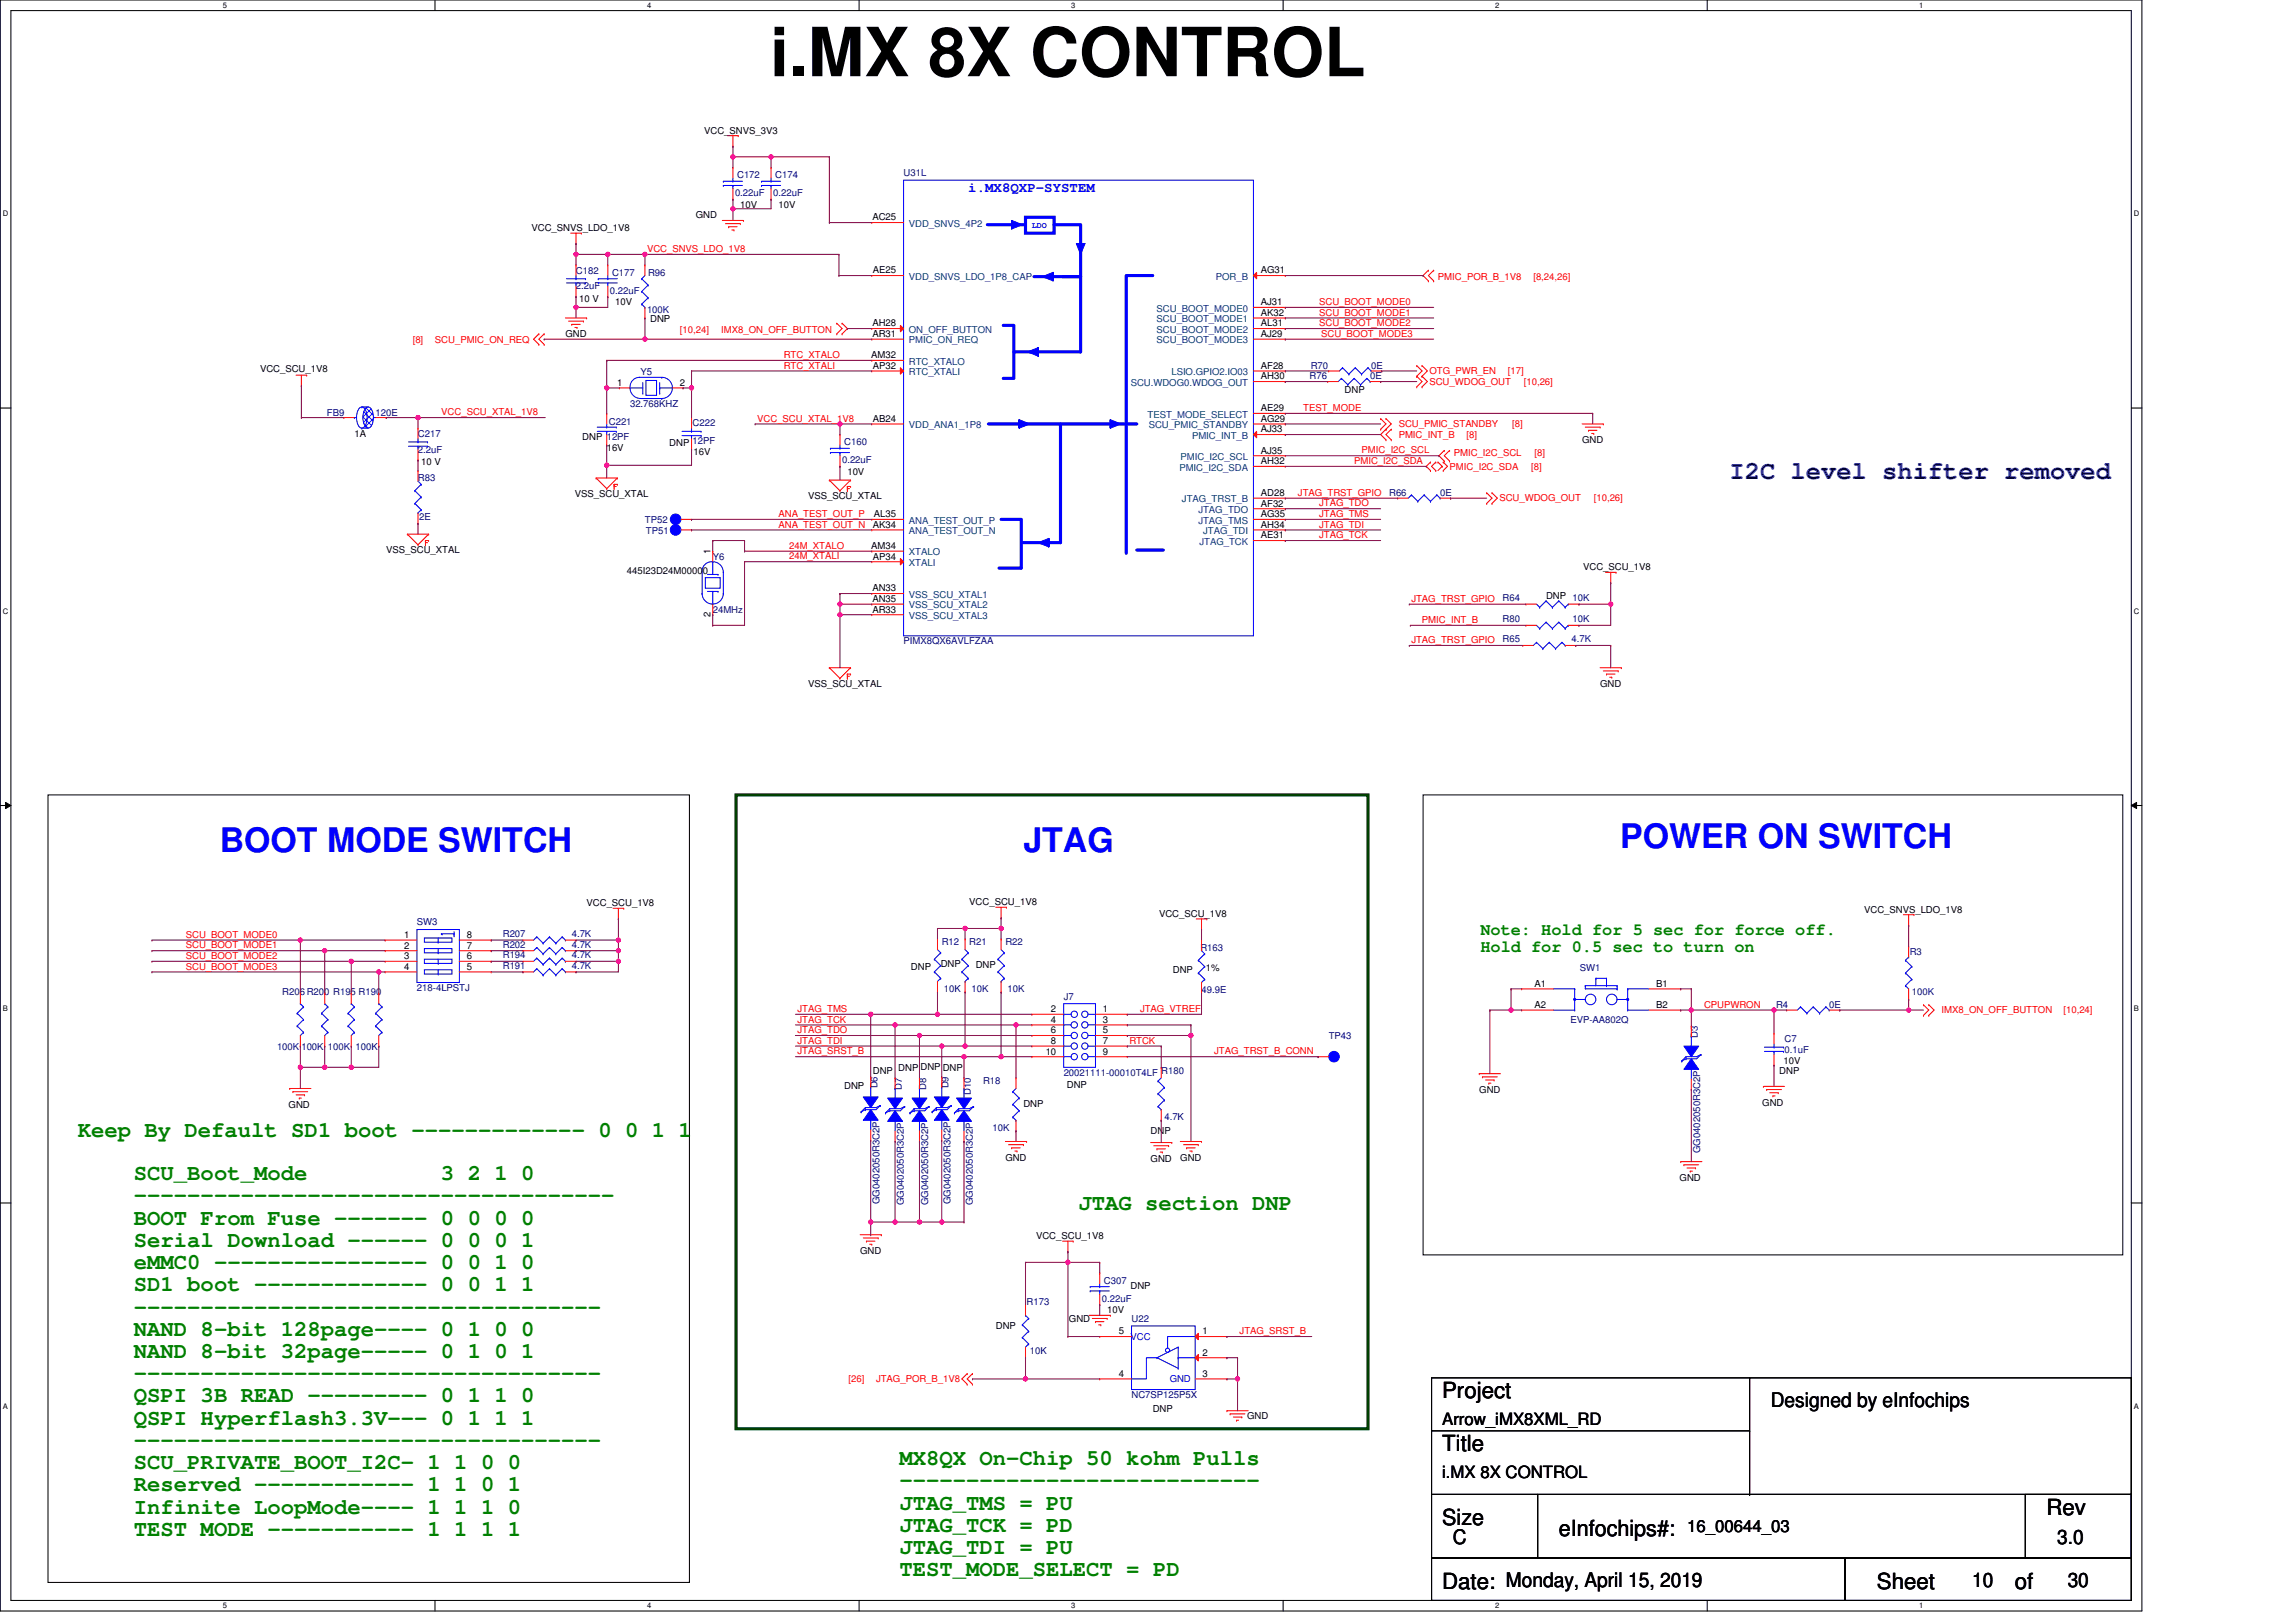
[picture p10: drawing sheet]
<svg xmlns="http://www.w3.org/2000/svg" width="297mm" height="210mm" viewBox="0 0 297 210" stroke-linecap="round" stroke-linejoin="round" font-family="sans-serif">
<defs><g id="words">
<text font-size="8.8" x="99.6" y="9.9">i.MX 8X CONTROL</text>
<g font-size="4.4" fill="#00f">
<text x="28.4" y="110.3">BOOT MODE SWITCH</text>
<text x="132.4" y="110.3">JTAG</text>
<text x="209.6" y="109.7">POWER ON SWITCH</text>
</g>
<text font-size="3.3" fill="#000080" x="223.7" y="62">I2C level shifter removed</text>
<g font-size="2.9" fill="#008000">
<text x="10.1" y="147.1">Keep By Default SD1 boot ------------- 0 0 1 1</text>
<text x="17.3" y="152.7">SCU_Boot_Mode</text>
<text x="17.3" y="155.6">------------------------------------</text>
<text x="57" y="152.7">3 2 1 0</text>
<text x="17.3" y="158.5">BOOT From Fuse ------- 0 0 0 0</text>
<text x="17.3" y="161.4">Serial Download ------ 0 0 0 1</text>
<text x="139.5" y="156.6">JTAG section DNP</text>
<text x="17.3" y="164.2">eMMC0 ---------------- 0 0 1 0</text>
<text x="17.3" y="167.1">SD1 boot ------------- 0 0 1 1</text>
<text x="17.3" y="170">-----------------------------------</text>
<text x="17.3" y="172.9">NAND 8-bit 128page---- 0 1 0 0</text>
<text x="17.3" y="175.7">NAND 8-bit 32page----- 0 1 0 1</text>
<text x="17.3" y="178.6">-----------------------------------</text>
<text x="17.3" y="181.5">QSPI 3B READ --------- 0 1 1 0</text>
<text x="17.3" y="184.4">QSPI Hyperflash3.3V--- 0 1 1 1</text>
<text x="17.3" y="187.2">-----------------------------------</text>
<text x="17.3" y="190.1">SCU_PRIVATE_BOOT_I2C- 1 1 0 0</text>
<text x="116.4" y="189.6">MX8QX On-Chip 50 kohm Pulls</text>
<text x="17.3" y="193">Reserved ------------ 1 1 0 1</text>
<text x="17.3" y="195.9">Infinite LoopMode---- 1 1 1 0</text>
<text x="116.4" y="192.5">---------------------------</text>
<text x="116.4" y="195.4">JTAG_TMS = PU</text>
<text x="17.3" y="198.7">TEST MODE ----------- 1 1 1 1</text>
<text x="116.4" y="198.2">JTAG_TCK = PD</text>
<text x="116.4" y="201.1">JTAG_TDI = PU</text>
<text x="116.4" y="204">TEST_MODE_SELECT = PD</text>
</g>
<g font-size="2.9">
<text x="186.6" y="180.9">Project</text>
<text x="186.6" y="187.8">Title</text>
<text x="186.6" y="197.4">Size</text>
<text x="264.8" y="196">Rev</text>
<text x="201.7" y="198.7">eInfochips#:</text>
<text x="186.6" y="205.6">Date: Monday, April 15, 2019</text>
<text x="242.8" y="205.6">Sheet</text>
<text x="260.6" y="205.6">of</text>
</g>
<g font-size="2.6">
<text x="229.1" y="182">Designed by eInfochips</text>
<text x="187.9" y="199.9">C</text>
<text x="266.1" y="199.9">3.0</text>
<text x="255.2" y="205.4">10</text>
<text x="267.5" y="205.4">30</text>
</g>
<g font-size="2.2" fill="#008000">
<text x="191.5" y="121">Note: Hold for 5 sec for force off.</text>
<text x="191.5" y="123.2">Hold for 0.5 sec to turn on</text>
</g>
<g font-size="2.2">
<text x="186.6" y="184.4">Arrow_iMX8XML_RD</text>
<text x="186.6" y="191.3">i.MX 8X CONTROL</text>
<text x="218.3" y="198.3">16_00644_03</text>
</g>
<text font-size="1.8" fill="#00f" x="125.3" y="24.8">i.MX8QXP-SYSTEM</text>
<g font-size="1.2">
<text x="91.1" y="17.3">VCC_SNVS_3V3</text>
<text x="68.8" y="29.9">VCC_SNVS_LDO_1V8</text>
<text x="90" y="28.3">GND</text>
<text x="95.8" y="26.9">10V</text>
<text x="100.7" y="26.9">10V</text>
<text x="112.9" y="28.5">AC25</text>
<text x="112.9" y="35.4">AE25</text>
<text x="163.1" y="35.4">AG31</text>
<text x="74.9" y="39.1">10 V</text>
<text x="79.6" y="39.5">10V</text>
<text x="84.1" y="41.7">DNP</text>
<text x="163.1" y="39.5">AJ31</text>
<text x="163.1" y="40.9">AK32</text>
<text x="73.1" y="43.6">GND</text>
<text x="112.7" y="46.4">AM32</text>
<text x="112.9" y="42.2">AH28</text>
<text x="112.9" y="43.6">AR31</text>
<text x="112.9" y="47.7">AP32</text>
<text x="163.1" y="42.2">AL31</text>
<text x="163.1" y="43.6">AJ29</text>
<text x="163.1" y="47.7">AF28</text>
<text x="33.6" y="48.2">VCC_SCU_1V8</text>
<text x="79.9" y="49.9">1</text>
<text x="88" y="49.9">2</text>
<text x="163.1" y="53.2">AE29</text>
<text x="163.1" y="49.1">AH30</text>
<text x="174" y="50.9">DNP</text>
<text x="45.8" y="56.5">1A</text>
<text x="75.3" y="56.9">DNP 12PF</text>
<text x="78.5" y="58.3">16V</text>
<text x="86.6" y="57.8">DNP 12PF</text>
<text x="89.7" y="58.9">16V</text>
<text x="112.9" y="54.6">AB24</text>
<text x="163.1" y="58.7">AJ35</text>
<text x="163.1" y="56">AJ33</text>
<text x="163.1" y="54.6">AG29</text>
<text x="204.7" y="57.3">GND</text>
<text x="54.5" y="60.2">10 V</text>
<text x="74.4" y="64.3">VSS_SCU_XTAL</text>
<text x="104.6" y="64.6">VSS_SCU_XTAL</text>
<text x="109.6" y="61.5">10V</text>
<text x="163.1" y="60.1">AH32</text>
<text x="163.1" y="64.2">AD28</text>
<text x="163.1" y="65.6">AF32</text>
<text x="50" y="71.6">VSS_SCU_XTAL</text>
<text x="91.9" y="71.7" transform="rotate(-90 91.9 71.7)">1</text>
<text x="112.7" y="71">AM34</text>
<text x="112.9" y="68.3">AK34</text>
<text x="113.1" y="66.9">AL35</text>
<text x="163.1" y="66.9">AG35</text>
<text x="163.1" y="68.3">AH34</text>
<text x="163.1" y="69.7">AE31</text>
<text x="81.1" y="74.3">445I23D24M00000</text>
<text x="112.9" y="76.5">AN33</text>
<text x="112.9" y="77.9">AN35</text>
<text x="112.9" y="72.4">AP34</text>
<text x="200" y="77.5">DNP 10K</text>
<text x="204.8" y="73.8">VCC_SCU_1V8</text>
<text x="91.9" y="79.8" transform="rotate(-90 91.9 79.8)">2</text>
<text x="112.9" y="79.3">AR33</text>
<text x="104.6" y="88.9">VSS_SCU_XTAL</text>
<text x="207" y="88.9">GND</text>
<text x="75.9" y="117.3">VCC_SCU_1V8</text>
<text x="125.4" y="117.1">VCC_SCU_1V8</text>
<text x="150" y="118.6">VCC_SCU_1V8</text>
<text x="241.2" y="118.1">VCC_SNVS_LDO_1V8</text>
<text x="52.3" y="121.4">1</text>
<text x="52.3" y="122.8">2</text>
<text x="52.3" y="124.1">3</text>
<text x="52.3" y="125.5">4</text>
<text x="60.4" y="125.5">5</text>
<text x="60.4" y="121.4">8</text>
<text x="60.4" y="122.8">7</text>
<text x="60.4" y="124.1">6</text>
<text x="117.9" y="125.5">DNP</text>
<text x="121.7" y="125.1">DNP</text>
<text x="126.2" y="125.2">DNP</text>
<text x="151.7" y="125.9">DNP</text>
<text x="156" y="125.6">1%</text>
<text x="136" y="131">2</text>
<text x="142.7" y="131">1</text>
<text x="198.5" y="127.7">A1</text>
<text x="198.5" y="130.4">A2</text>
<text x="214.3" y="130.4">B2</text>
<text x="214.3" y="127.7">B1</text>
<text x="135.3" y="136.5">10</text>
<text x="136" y="132.4">4</text>
<text x="136" y="133.7">6</text>
<text x="136" y="135.1">8</text>
<text x="142.7" y="132.4">3</text>
<text x="142.7" y="133.7">5</text>
<text x="142.7" y="135.1">7</text>
<text x="142.7" y="136.5">9</text>
<text x="230.7" y="137.7">10V</text>
<text x="37.3" y="143.3">GND</text>
<text x="109.2" y="140.9">DNP</text>
<text x="112.9" y="139">DNP</text>
<text x="116.2" y="138.5">DNP</text>
<text x="119.1" y="138.4">DNP</text>
<text x="122" y="138.5">DNP</text>
<text x="132.4" y="143.2">DNP</text>
<text x="138" y="140.7">DNP</text>
<text x="191.4" y="141.4">GND</text>
<text x="228" y="143.1">GND</text>
<text x="230.2" y="139">DNP</text>
<text x="148.9" y="146.8">DNP</text>
<text x="130.1" y="150.2">GND</text>
<text x="148.9" y="150.3">GND</text>
<text x="152.7" y="150.2">GND</text>
<text x="217.3" y="152.8">GND</text>
<text x="134" y="160.3">VCC_SCU_1V8</text>
<text x="111.3" y="162.3">GND</text>
<text x="146.3" y="166.8">DNP</text>
<text x="128.8" y="172">DNP</text>
<text x="138.3" y="171">GND</text>
<text x="143.2" y="170">10V</text>
<text x="144.7" y="172.7">5</text>
<text x="155.6" y="172.7">1</text>
<text x="144.7" y="178.2">4</text>
<text x="155.6" y="175.4">2</text>
<text x="155.6" y="178.2">3</text>
<text x="149.1" y="182.7">DNP</text>
<text x="161.3" y="183.7">GND</text>
</g>
<g font-size="1.2" fill="#000080">
<text x="95.4" y="23.1">C172</text>
<text x="100.3" y="23.1">C174</text>
<text x="116.9" y="22.8">U31L</text>
<text x="95.1" y="25.4">0.22uF</text>
<text x="100" y="25.4">0.22uF</text>
<text x="74.5" y="35.4">C182</text>
<text x="79.2" y="35.7">C177</text>
<text x="83.8" y="35.7">R96</text>
<text x="74.5" y="37.5">2.2uF</text>
<text x="78.9" y="38">0.22uF</text>
<text x="83.7" y="40.5">100K</text>
<text x="169.6" y="47.7">R70</text>
<text x="177.4" y="47.7">0E</text>
<text x="42.3" y="53.8">FB9</text>
<text x="48.6" y="53.8">120E</text>
<text x="81.5" y="52.7">32.768KHZ</text>
<text x="82.9" y="48.6">Y5</text>
<text x="169.4" y="49.1">R76</text>
<text x="177.2" y="49.1">0E</text>
<text x="54.1" y="56.5">C217</text>
<text x="54.1" y="58.6">2.2uF</text>
<text x="78.8" y="55">C221</text>
<text x="89.6" y="55.1">C222</text>
<text x="108.9" y="59.9">0.22uF</text>
<text x="109.2" y="57.6">C160</text>
<text x="54.1" y="62.3">R83</text>
<text x="179.7" y="64.2">R66</text>
<text x="186.3" y="64.2">0E</text>
<text x="54.2" y="67.4">2E</text>
<text x="83.4" y="67.6">TP52</text>
<text x="83.6" y="69.1">TP51</text>
<text x="92.2" y="72.4">Y6</text>
<text x="194.4" y="77.8">R64</text>
<text x="92.2" y="79.3">24MHz</text>
<text x="116.9" y="83.4">PIMX8QX6AVLFZAA</text>
<text x="194.4" y="80.5">R80</text>
<text x="194.4" y="83.1">R65</text>
<text x="203.3" y="83.1">4.7K</text>
<text x="203.4" y="80.5">10K</text>
<text x="53.9" y="119.7">SW3</text>
<text x="65.1" y="124">R194</text>
<text x="65.1" y="125.4">R191</text>
<text x="65.1" y="122.6">R202</text>
<text x="65.1" y="121.3">R207</text>
<text x="74" y="124">4.7K</text>
<text x="74" y="125.4">4.7K</text>
<text x="74" y="122.6">4.7K</text>
<text x="74" y="121.3">4.7K</text>
<text x="121.8" y="122.4">R12</text>
<text x="125.4" y="122.4">R21</text>
<text x="130.1" y="122.4">R22</text>
<text x="155.3" y="123">R163</text>
<text x="204.4" y="125.6">SW1</text>
<text x="247.1" y="123.6">R3</text>
<text x="36.5" y="128.8">R206R200 R195 R190</text>
<text x="53.9" y="128.3">218-4LPSTJ</text>
<text x="122.1" y="128.4">10K</text>
<text x="125.7" y="128.4">10K</text>
<text x="130.3" y="128.4">10K</text>
<text x="137.6" y="129.3">J7</text>
<text x="155.4" y="128.5">49.9E</text>
<text x="229.8" y="130.4">R4</text>
<text x="236.6" y="130.4">0E</text>
<text x="247.3" y="128.8">100K</text>
<text x="35.8" y="135.9">100K</text>
<text x="39" y="135.9">100K</text>
<text x="42.4" y="135.9">100K</text>
<text x="46" y="135.9">100K</text>
<text x="171.9" y="134.4">TP43</text>
<text x="203.2" y="132.4">EVP-AA802Q</text>
<text x="219.7" y="134.3" transform="rotate(-90 219.7 134.3)">D3</text>
<text x="230.9" y="134.8">C7</text>
<text x="230.9" y="136.2">0.1uF</text>
<text x="113.5" y="140.9" transform="rotate(-90 113.5 140.9)">D6</text>
<text x="116.7" y="141" transform="rotate(-90 116.7 141)">D7</text>
<text x="119.8" y="141" transform="rotate(-90 119.8 141)">D8</text>
<text x="122.7" y="140.9" transform="rotate(-90 122.7 140.9)">D9</text>
<text x="125.6" y="141.7" transform="rotate(-90 125.6 141.7)">D10</text>
<text x="127.2" y="140.3">R18</text>
<text x="137.6" y="139.2">20021111-00010T4LF R180</text>
<text x="128.4" y="146.4">10K</text>
<text x="150.6" y="145">4.7K</text>
<text x="219.9" y="149.2" transform="rotate(-90 219.9 149.2)">GG0402050R3C2P</text>
<text x="113.8" y="155.8" transform="rotate(-90 113.8 155.8)">GG0402050R3C2P</text>
<text x="116.9" y="155.9" transform="rotate(-90 116.9 155.9)">GG0402050R3C2P</text>
<text x="120.1" y="155.9" transform="rotate(-90 120.1 155.9)">GG0402050R3C2P</text>
<text x="123" y="155.8" transform="rotate(-90 123 155.8)">GG0402050R3C2P</text>
<text x="125.9" y="155.9" transform="rotate(-90 125.9 155.9)">GG0402050R3C2P</text>
<text x="142.8" y="166.1">C307</text>
<text x="132.8" y="168.9">R173</text>
<text x="142.5" y="168.4">0.22uF</text>
<text x="146.4" y="171">U22</text>
<text x="133.2" y="175.2">10K</text>
<text x="146.4" y="180.9">NC7SP125P5X</text>
</g>
<g font-size="1.2" fill="#004080">
<text x="117.6" y="29.4">VDD_SNVS_4P2</text>
<text x="117.6" y="36.2">VDD_SNVS_LDO_1P8_CAP</text>
<text x="149.6" y="40.3">SCU_BOOT_MODE0</text>
<text x="149.6" y="41.7">SCU_BOOT_MODE1</text>
<text x="157.3" y="36.2">POR_B</text>
<text x="117.6" y="43.1">ON_OFF_BUTTON</text>
<text x="117.6" y="44.4">PMIC_ON_REQ</text>
<text x="117.6" y="47.2">RTC_XTALO</text>
<text x="149.6" y="43.1">SCU_BOOT_MODE2</text>
<text x="149.6" y="44.4">SCU_BOOT_MODE3</text>
<text x="117.6" y="48.6">RTC_XTALI</text>
<text x="146.3" y="49.9">SCU.WDOG0.WDOG_OUT</text>
<text x="151.5" y="48.6">LSIO.GPIO2.IO03</text>
<text x="117.6" y="55.4">VDD_ANA1_1P8</text>
<text x="148.5" y="54">TEST_MODE_SELECT</text>
<text x="148.6" y="55.4">SCU_PMIC_STANDBY</text>
<text x="152.7" y="59.5">PMIC_I2C_SCL</text>
<text x="154.2" y="56.8">PMIC_INT_B</text>
<text x="152.6" y="60.9">PMIC_I2C_SDA</text>
<text x="152.9" y="65">JTAG_TRST_B</text>
<text x="117.6" y="71.9">XTALO</text>
<text x="117.6" y="67.8">ANA_TEST_OUT_P</text>
<text x="117.6" y="69.1">ANA_TEST_OUT_N</text>
<text x="155" y="66.4">JTAG_TDO</text>
<text x="155" y="67.8">JTAG_TMS</text>
<text x="155.2" y="70.5">JTAG_TCK</text>
<text x="155.7" y="69.1">JTAG_TDI</text>
<text x="117.6" y="73.2">XTALI</text>
<text x="117.6" y="77.4">VSS_SCU_XTAL1</text>
<text x="117.6" y="78.7">VSS_SCU_XTAL2</text>
<text x="117.6" y="80.1">VSS_SCU_XTAL3</text>
</g>
<g font-size="1.2" fill="#f00">
<text x="83.7" y="32.6">VCC_SNVS_LDO_1V8</text>
<text x="170.7" y="39.5">SCU_BOOT_MODE0</text>
<text x="170.7" y="40.8">SCU_BOOT_MODE1</text>
<text x="186" y="36.2">PMIC_POR_B_1V8</text>
<text x="198.4" y="36.2">[8,24,26]</text>
<text x="53.4" y="44.4">[8]</text>
<text x="56.3" y="44.4">SCU_PMIC_ON_REQ</text>
<text x="88" y="43.1">[10,24]</text>
<text x="93.3" y="43.1">IMX8_ON_OFF_BUTTON</text>
<text x="101.4" y="46.3">RTC_XTALO</text>
<text x="101.4" y="47.7">RTC_XTALI</text>
<text x="170.7" y="42.2">SCU_BOOT_MODE2</text>
<text x="170.9" y="43.6">SCU_BOOT_MODE3</text>
<text x="57.1" y="53.7">VCC_SCU_XTAL_1V8</text>
<text x="168.6" y="53.2">TEST_MODE</text>
<text x="184.9" y="48.4">OTG_PWR_EN</text>
<text x="184.9" y="49.8">SCU_WDOG_OUT</text>
<text x="195.1" y="48.4">[17]</text>
<text x="197.1" y="49.8">[10,26]</text>
<text x="98" y="54.6">VCC_SCU_XTAL_1V8</text>
<text x="176.1" y="58.7">PMIC_I2C_SCL</text>
<text x="181" y="55.3">SCU_PMIC_STANDBY</text>
<text x="181" y="56.7">PMIC_INT_B</text>
<text x="188.1" y="59">PMIC_I2C_SCL</text>
<text x="189.7" y="56.7">[8]</text>
<text x="195.6" y="55.3">[8]</text>
<text x="198.5" y="59">[8]</text>
<text x="167.9" y="64.2">JTAG_TRST_GPIO</text>
<text x="170.7" y="65.5">JTAG_TDO</text>
<text x="175.2" y="60">PMIC_I2C_SDA</text>
<text x="187.5" y="60.8">PMIC_I2C_SDA</text>
<text x="194" y="64.9">SCU_WDOG_OUT</text>
<text x="198.1" y="60.8">[8]</text>
<text x="206.2" y="64.9">[10,26]</text>
<text x="100.7" y="66.9">ANA_TEST_OUT_P</text>
<text x="100.7" y="68.3">ANA_TEST_OUT_N</text>
<text x="102.1" y="71">24M_XTALO</text>
<text x="170.7" y="66.9">JTAG_TMS</text>
<text x="170.7" y="68.3">JTAG_TDI</text>
<text x="170.7" y="69.6">JTAG_TCK</text>
<text x="102.1" y="72.4">24M_XTALI</text>
<text x="182.6" y="77.9">JTAG_TRST_GPIO</text>
<text x="182.6" y="83.2">JTAG_TRST_GPIO</text>
<text x="184" y="80.6">PMIC_INT_B</text>
<text x="24" y="121.4">SCU_BOOT_MODE0</text>
<text x="24" y="122.7">SCU_BOOT_MODE1</text>
<text x="24" y="124.1">SCU_BOOT_MODE2</text>
<text x="24" y="125.5">SCU_BOOT_MODE3</text>
<text x="103.2" y="131">JTAG_TMS</text>
<text x="147.5" y="131">JTAG_VTREF</text>
<text x="220.5" y="130.4">CPUPWRON</text>
<text x="251.2" y="131.1">IMX8_ON_OFF_BUTTON</text>
<text x="267" y="131.1">[10,24]</text>
<text x="103.2" y="132.3">JTAG_TCK</text>
<text x="103.2" y="133.7">JTAG_TDO</text>
<text x="103.2" y="135.1">JTAG_TDI</text>
<text x="103.2" y="136.4">JTAG_SRST_B</text>
<text x="146.1" y="135.1">RTCK</text>
<text x="157.1" y="136.4">JTAG_TRST_B_CONN</text>
<text x="160.4" y="172.7">JTAG_SRST_B</text>
<text x="109.8" y="178.9">[26]</text>
<text x="113.3" y="178.9">JTAG_POR_B_1V8</text>
</g>
<g font-size="1.2" fill="#00f">
<text x="146.3" y="173.4">VCC</text>
<text x="151.3" y="178.9">GND</text>
</g>
<text font-size="1.1" fill="#00f" x="133.5" y="29.4">LDO</text>
<g font-size="1">
<text x="28.8" y="1">5</text>
<text x="83.7" y="1">4</text>
<text x="138.6" y="1">3</text>
<text x="193.4" y="1">2</text>
<text x="248.3" y="1">1</text>
<text x=".4" y="28">D</text>
<text x="276.1" y="28">D</text>
<text x=".4" y="79.4">C</text>
<text x="276.1" y="79.4">C</text>
<text x=".4" y="130.8">B</text>
<text x="276.1" y="130.8">B</text>
<text x=".4" y="182.3">A</text>
<text x="276.1" y="182.3">A</text>
<text x="28.8" y="208.1">5</text>
<text x="83.7" y="208.1">4</text>
<text x="138.6" y="208.1">3</text>
<text x="193.4" y="208.1">2</text>
<text x="248.3" y="208.1">1</text>
</g>
</g></defs>
<path d="M0 0h277.1v208.5h-277.1zM1.4 1.4h274.3v205.7h-274.3z" fill="none" stroke="#000" stroke-width=".13"/>
<g fill="#fff">
<path d="M28.8 .1h.6v1.1h-.6z"/>
<path d="M28.8 207.3h.6v1.1h-.6z"/>
</g>
<path d="M56.3 0v1.4M56.3 207.1v1.4" fill="none" stroke="#000" stroke-width=".13"/>
<g fill="#fff">
<path d="M83.7 .1h.6v1.1h-.6z"/>
<path d="M83.7 207.3h.6v1.1h-.6z"/>
</g>
<path d="M111.1 0v1.4M111.1 207.1v1.4" fill="none" stroke="#000" stroke-width=".13"/>
<g fill="#fff">
<path d="M138.6 .1h.5v1.1h-.5z"/>
<path d="M138.6 207.3h.5v1.1h-.5z"/>
</g>
<path d="M166 0v1.4M166 207.1v1.4" fill="none" stroke="#000" stroke-width=".13"/>
<g fill="#fff">
<path d="M193.4 .1h.6v1.1h-.6z"/>
<path d="M193.4 207.3h.6v1.1h-.6z"/>
</g>
<path d="M220.9 0v1.4M220.9 207.1v1.4" fill="none" stroke="#000" stroke-width=".13"/>
<g fill="#fff">
<path d="M248.3 .1h.5v1.1h-.5z"/>
<path d="M248.3 207.3h.5v1.1h-.5z"/>
<path d="M.4 27.1h.7v1.1h-.7z"/>
<path d="M276.1 27.1h.7v1.1h-.7z"/>
<path d="M.4 78.5h.7v1.1h-.7z"/>
<path d="M276.1 78.5h.7v1.1h-.7z"/>
</g>
<path d="M0 52.8h1.4M275.7 52.8h1.4" fill="none" stroke="#000" stroke-width=".13"/>
<g fill="#fff">
<path d="M.4 130h.6v1.1h-.6z"/>
<path d="M276.1 130h.6v1.1h-.6z"/>
</g>
<path d="M0 104.2h1.4M.7 103.8l.7 .4-.7 .4zM275.7 104.2l.7-.4v.8zM275.7 104.2h1.4" fill="none" stroke="#000" stroke-width=".13"/>
<path d="M.7 103.8l.7 .4-.7 .4zM275.7 104.2l.7-.4v.8z" fill="#000"/>
<g fill="#fff">
<path d="M.4 181.4h.6v1.1h-.6z"/>
<path d="M276.1 181.4h.6v1.1h-.6z"/>
</g>
<g fill="none" stroke="#000" stroke-width=".13">
<path d="M6.2 102.9h83v101.9h-83zM184.1 102.9h90.5v59.5h-90.5zM0 155.7h1.4M275.7 155.7h1.4M185.2 178.3h90.5v15.1h-90.5zM226.4 178.3v15.1M185.2 193.4h13.7v8.2h-13.7zM185.2 185.2h41.2M198.9 193.4h76.8v8.2h-76.8zM226.4 193.4h.1M226.4 185.2h.1M262 193.4h13.7v8.2h-13.7z"/>
<path d="M185.2 201.6h53.5v5.5h-53.5zM238.7 201.6h37v5.5h-37z"/>
</g>
<path d="M95.2 102.9h81.8v82h-81.8z" fill="none" stroke="#004000" stroke-width=".41"/>
<g fill="none" stroke="#f00" stroke-width=".13">
<path d="M94.1 17.6h1.4M94.8 18.9h.1M94.8 17.6v1.3M95.5 17.6h.1M73.8 30.2h1.4M74.5 31.5h.1M74.5 30.2v1.3M75.2 30.2h.1M93.4 28.5h2.8M93.9 28.9h1.9M94.3 29.3h.1M94.3 29.3h1.1"/>
<path d="M94.7 29.8h.3M95 29.8h.1M95.8 28.9h.1M96.2 28.5h.1M184.8 35h.1M184.8 36.3h.1M184.8 35l-.7 .7 .7 .6M185.5 36.3h.1M185.5 35h.1M185.5 35l-.7 .7 .7 .6M38.3 48.6h1.4M39 49.9h.1"/>
<path d="M39 48.6v1.3M39.7 48.6h.1M69.7 43.2h.1M69.7 44.6h.1M69.7 43.2l-.7 .7 .7 .7M70.4 43.2h.1M70.4 44.6h.1M70.4 43.2l-.7 .7 .7 .7M73.1 41.1h2.8M73.6 41.6h1.9M74 42h.1M74 42h1.1"/>
<path d="M74.4 42.4h.3M74.7 42.4h.1M75.5 41.6h.1M75.9 41.1h.1M108.3 41.8h.1M108.3 43.2h.1M108.3 41.8l.6 .7-.6 .7M108.9 43.2h.1M108.9 41.8h.1M108.9 41.8l.7 .7-.7 .7M178.6 54.2h.1M178.6 55.5h.1"/>
<path d="M178.6 54.2l.7 .7-.7 .6M179.3 54.2h.1M179.3 55.5h.1M179.3 56.9h.1M179.3 54.2l.7 .7-1.4 1.3 .7 .7M180 56.9h.1M180 55.5h.1M180 55.5l-.7 .7 .7 .7M183.3 47.3h.1M183.3 48.7h.1M183.3 50.1h.1M183.3 47.3l.7 .7-.7 .7"/>
<path d="M183.3 48.7l.7 .7-.7 .7M184 47.3h.1M184 48.7h.1M184 50.1h.1M184 47.3l.7 .7-.7 .7M184 48.7l.7 .7-.7 .7M185.1 59.8h.1M185.1 59.8l-.6 .6 .6 .5M185.8 59.8h.1M185.8 59.8l-.6 .6 .6 .5M186 59.8h.1M186 59.8l.6 .6"/>
<path d="M186.7 59.8h.1M186.7 59.8l.6 .6-.6 .5M186.8 58.3h.1M186.8 59.7h.1M186.8 58.3l-.6 .7 .6 .7M187.5 59.7h.1M187.5 58.3h.1M187.5 58.3l-.7 .7 .7 .7M204.7 54.9h2.7M205.1 55.3h1.9M205.5 55.7h.1M205.5 55.7h1.1"/>
<path d="M205.9 56.1h.3M206.2 56.1h.1M207 55.3h.1M207.4 54.9h.1M52.7 69.1h.1M52.7 69.1h2.7M52.7 69.1l1.4 1.4M54.1 70.5h.1M55 70h.1M55 70.5h.1M55 70.2h.1M55 70h.4"/>
<path d="M55 70v.5M55 70.2h.3M55.4 69.1h.1M55.4 70h.1M55.4 69.1l-1.3 1.4M77.1 61.9h.1M77.1 61.9h2.8M77.1 61.9l1.4 1.3M78.5 63.2h.1M79.5 62.7h.1M79.5 63.2h.1M79.5 63h.1"/>
<path d="M79.5 62.7h.4M79.5 62.7v.5M79.5 63h.2M79.9 61.9h.1M79.9 62.7h.1M79.9 61.9l-1.4 1.3M107.3 62.1h.1M107.3 62.1h2.7M107.3 62.1l1.4 1.4M108.7 63.5h.1M109.6 63h.1M109.6 63.5h.1"/>
<path d="M109.6 63.2h.1M109.6 63h.4M109.6 63v.5M109.6 63.2h.3M110 62.1h.1M110 63h.1M110 62.1l-1.3 1.4M185.1 60.9h.1M185.8 60.9h.1M186.6 60.4h.1M186.6 60.4l-.6 .5M186.7 60.9h.1"/>
<path d="M192.3 63.8h.1M192.3 65.2h.1M192.3 63.8l.7 .7-.7 .7M193 63.8h.1M193 65.2h.1M193 63.8l.7 .7-.7 .7M207.7 74.1h1.4M208.4 75.4h.1M208.4 74.1v1.3M209.1 74.1h.1M107.3 86.4h.1M107.3 86.4h2.7"/>
<path d="M107.3 86.4l1.4 1.4M108.7 87.8h.1M109.6 87.2h.1M109.6 87.8h.1M109.6 87.5h.1M109.6 87.2v.6M109.6 87.2h.4M109.6 87.5h.3M110 86.4h.1M110 87.2h.1M110 86.4l-1.3 1.4M207 86.4h2.8"/>
<path d="M207.4 86.8h1.9M207.8 87.2h.1M207.8 87.2h1.1M208.3 87.6h.2M208.5 87.6h.1M209.3 86.8h.1M209.8 86.4h.1M79.3 117.5h1.4M80 118.9h.1M80 117.5v1.4M80.7 117.5h.1M128.8 117.4h1.4"/>
<path d="M129.5 118.8h.1M129.5 117.4v1.4M130.2 117.4h.1M154.8 118.9h1.3M155.4 118.9v1.4M156.1 118.9h.1M246.2 118.4h1.4M246.9 119.7h.1M246.9 118.4v1.3M247.6 118.4h.1M67.7 124.4h.1M67.7 125.8h.1"/>
<path d="M67.7 124.4h1.3M67.7 125.8h1.3M73.1 124.4h1.4M73.1 125.8h1.4M74.5 124.4h.1M74.5 125.8h.1M155.4 120.3h.1M191.4 138.9h.1M191.4 138.9h2.7M191.8 139.4h.1M191.8 139.4h1.9M192.2 139.8h1.1"/>
<path d="M193.3 139.8h.1M248.8 130h.1M248.8 131.4h.1M248.8 130l.7 .7-.7 .7M249.5 130h.1M249.5 131.4h.1M249.5 130l.7 .7-.7 .7M37.5 140.9h.1M37.5 140.9h2.7M37.9 141.3h.1M37.9 141.3h1.9M38.3 141.7h1.1"/>
<path d="M38.7 142.1h.1M38.7 142.1h.3M39.4 141.7h.1M111.3 159.8h2.7M114 159.8h.1M130.1 147.7h2.7M130.5 148.1h1.9M130.9 148.5h.1M130.9 148.5h1.1M131.3 149h.3M131.6 149h.1M132.4 148.1h.1"/>
<path d="M132.8 147.7h.1M148.9 147.9h2.7M149.3 148.3h1.9M149.7 148.7h.1M149.7 148.7h1.1M150.1 149.1h.3M150.4 149.1h.1M151.2 148.3h.1M151.6 147.9h.1M152.7 147.7h2.7M153.1 148.1h1.9M153.5 148.5h.1"/>
<path d="M153.5 148.5h1.1M153.9 149h.3M154.2 149h.1M155 148.1h.1M155.4 147.7h.1M192.6 140.2h.1M192.6 140.2h.3M217.4 150.3h.1M217.4 150.3h2.8M217.8 150.7h.1M217.8 150.7h2M218.3 151.1h1.1"/>
<path d="M218.7 151.6h.1M218.7 151.6h.2M219.4 151.1h.1M228.1 140.6h.1M228.1 140.6h2.8M228.6 141h.1M228.6 141h1.9M229 141.4h1.1M229.4 141.8h.1M229.4 141.8h.2M230.1 141.4h.1M111.7 160.2h1.9"/>
<path d="M112.1 160.6h.1M112.1 160.6h1.1M112.5 161h.3M112.8 161h.1M113.6 160.2h.1M125.1 177.8h.1M125.1 179.1h.1M125.1 177.8l-.7 .6 .7 .7M125.8 177.8h.1M125.8 179.1h.1M125.8 177.8l-.7 .6 .7 .7M137.5 160.6h1.3"/>
<path d="M138.2 162h.1M138.2 160.6v1.4M138.8 160.6h.1M140.9 170.2h2.7M141.3 170.6h1.9M141.7 171h.1M141.7 171h1.1M142.1 171.4h.3M142.4 171.4h.1M143.2 170.6h.1M143.6 170.2h.1M158.7 182.6h.1"/>
<path d="M158.7 182.6h2.8M159.1 183h.1M159.1 183h2M159.6 183.4h1.1M160 183.8h.1M160 183.8h.2M160.7 183.4h.1"/>
</g>
<g fill="none" stroke="#00f" stroke-width=".13">
<path d="M69.4 124h.1M69.4 125.4h.1M69.4 124l-.4 .4M69.4 124l.9 .8M69.4 125.4l-.4 .4M69.4 125.4l.9 .8M70.3 124.8h.1M70.3 126.2h.1M71.1 124h.1M71.1 125.4h.1M71.1 124l-.8 .8M71.1 124l.8 .8"/>
<path d="M71.1 125.4l-.8 .8M71.1 125.4l.8 .8M71.9 124.8h.1M71.9 126.2h.1M72.7 124h.1M72.7 125.4h.1M72.7 124l-.8 .8M72.7 124l.4 .4M72.7 125.4l-.8 .8M72.7 125.4l.4 .4M73.1 124.4h.1M73.1 125.8h.1"/>
<path d="M201 128h2.7M201 130.7h2.7M203.7 128h.1M203.7 130.7h.1M203.7 128v2.7M203.7 129.3h1.4M205.1 129.3h.1M205.1 127.6h.1M205.1 127.6v.4h4.1M205.1 127.6h4.1M206.5 126.6h.1M206.5 126.6v1"/>
<path d="M206.5 126.6h1.3M207.8 126.6h.1M207.8 127.6h.1M207.8 126.6v1M209.2 128h.1M209.2 127.6h.1M209.2 129.3h1.4M209.2 127.6v.4M210.6 128h.1M210.6 130.7h.1M210.6 129.3h.1M210.6 128h2.7"/>
<path d="M210.6 130.7h2.7M210.6 128v2.7"/>
<circle cx="205.8" cy="129.3" r=".68"/>
<circle cx="208.5" cy="129.3" r=".68"/>
</g>
<circle cx="203.7" cy="129.3" r=".14" fill="#00f"/>
<circle cx="203.7" cy="129.3" r=".14" fill="none" stroke="#00f" stroke-width=".13"/>
<circle cx="210.6" cy="129.3" r=".14" fill="#00f"/>
<g fill="none" stroke="#00f" stroke-width=".13">
<path d="M52.8 57.7h2.5M52.8 57.2h2.5M54.1 57.7h.1M54.1 57.2h.1M54.1 56.8v.4M54.1 57.7v.5M55.3 57.7h.1M55.3 57.2h.1M48.6 132.8h.1M48.6 131.1h.1M48.6 132.8l.8 .8M48.6 131.1l.8 .8"/>
<path d="M49 129.9h.1M49 129.9l.4 .4M49.4 133.6h.1M49.4 131.9h.1M49.4 130.3h.1M49.4 133.6l-.4 .4M49.4 131.9l-.8 .9M49.4 130.3l-.8 .8"/>
<circle cx="210.6" cy="129.3" r=".14"/>
</g>
<g fill="none" stroke="#f00" stroke-width=".13">
<path d="M54.1 55.4h.1M54.1 59.5h.1M54.1 55.4v1.4M54.1 58.2v1.3M49 135.4h.1M49 128.5h.1M49 128.5v1.4M49 134v1.4M196.9 128h.1M196.9 130.7h.1M196.9 128h4.1M196.9 130.7h4.1"/>
<path d="M213.3 128h4.1M213.3 130.7h4.1M217.4 130.7h.1M217.4 128h.1"/>
</g>
<circle cx="87.4" cy="67.2" r=".68" fill="#00f"/>
<g fill="none" stroke="#00f" stroke-width=".13">
<path d="M77.3 55.8h2.4M77.3 55.3h2.4M78.5 55.8h.1M78.5 55.3h.1M78.5 54.9v.4M78.5 55.8v.4M79.7 55.8h.1M79.7 55.3h.1M41.6 132.8h.1M41.6 131.1h.1M41.6 132.8l.8 .8M41.6 131.1l.8 .8"/>
<path d="M42 129.9h.1M42 129.9l.4 .4M42.4 133.6h.1M42.4 131.9h.1M42.4 130.3h.1M42.4 133.6l-.4 .4M42.4 131.9l-.8 .9M42.4 130.3l-.8 .8M69.4 122.6h.1M69.4 122.6l-.4 .4M69.4 122.6l.9 .8M70.3 123.4h.1"/>
<path d="M71.1 122.6h.1M71.1 122.6l-.8 .8M71.1 122.6l.8 .8M71.9 123.4h.1M72.7 122.6h.1M72.7 122.6l-.8 .8M72.7 122.6l.4 .4M73.1 123h.1M129.1 124.1h.1M129.1 125.8h.1M129.1 124.1l.8 .9M129.1 125.8l.8 .8"/>
<path d="M129.5 127h.1M129.5 122.9l.4 .4M129.9 123.3h.1M129.9 125h.1M129.9 126.6h.1M129.9 123.3l-.8 .8M129.9 125l-.8 .8M129.9 126.6l-.4 .4"/>
<circle cx="87.4" cy="67.2" r=".68"/>
</g>
<g fill="none" stroke="#f00" stroke-width=".13">
<path d="M78.5 53.5h.1M78.5 57.6h.1M78.5 53.5v1.4M78.5 56.2v1.4M88.1 67.2h1.4M89.5 67.2h.1M42 135.4h.1M42 128.5h.1M42 128.5v1.4M42 134v1.4M67.7 123h.1M67.7 123h1.3"/>
<path d="M73.1 123h1.4M74.5 123h.1M129.5 121.5h.1M129.5 128.4h.1M129.5 121.5v1.4M129.5 127v1.4"/>
</g>
<circle cx="87.4" cy="68.6" r=".68" fill="#00f"/>
<g fill="none" stroke="#00f" stroke-width=".13">
<path d="M53.7 63.5h.1M53.7 65.2h.1M53.7 63.5l.8 .8M53.7 65.2l.8 .8M54.1 66.4h.1M54.1 62.3l.4 .4M54.5 62.7h.1M54.5 64.3h.1M54.5 66h.1M54.5 62.7l-.8 .8M54.5 64.3l-.8 .9M54.5 66l-.4 .4"/>
<circle cx="87.4" cy="68.6" r=".68"/>
</g>
<path d="M54.1 60.9h.1M54.1 67.8h.1M54.1 60.9v1.4M54.1 66.4v1.4M88.1 68.6h1.4M89.5 68.6h.1" fill="none" stroke="#f00" stroke-width=".13"/>
<circle cx="172.6" cy="136.7" r=".68" fill="#00f"/>
<g fill="none" stroke="#00f" stroke-width=".13">
<path d="M88.2 56.4h2.5M88.2 55.8h2.5M89.5 56.4h.1M89.5 55.8h.1M89.5 55.4v.4M89.5 56.4v.4M90.7 56.4h.1M90.7 55.8h.1M198.8 80.9l.4 .4M199.2 81.3h.1M200 80.5h.1M200 80.5l-.8 .8"/>
<path d="M200 80.5l.8 .8M200.8 81.3h.1M201.7 80.5h.1M201.7 80.5l-.9 .8M201.7 80.5l.8 .8M202.5 81.3h.1M202.9 80.9h.1M202.9 80.9l-.4 .4M53.9 120.3h5.5v6.8h-5.5zM54.9 125.5h3.6v.5h-3.6zM54.9 124.1h3.6v.6h-3.6zM54.9 122.8h3.6v.5h-3.6z"/>
<path d="M54.9 121.4h3.6v.5h-3.6zM56.7 121.9h.1M56.7 123.3h.1M56.7 124.7h.1M56.7 126h.1M56.7 121.4v.5M56.7 122.8v.5M56.7 124.1v.6M56.7 125.5v.5M57.1 120.8h.1M57.1 120.8l.1 .2M57.1 120.8h1.6"/>
<path d="M58.7 120.8h.1M58.7 121.1h.1M58.7 120.6v.5M246.5 127.6h.1M246.5 125.9h.1M246.5 124.3h.1M246.5 127.6l.4 .4M246.5 125.9l.8 .8M246.5 124.3l.8 .8M246.9 123.9h.1M246.9 123.9l-.4 .4M247.3 126.7h.1"/>
<path d="M247.3 125.1h.1M247.3 126.7l-.8 .9M247.3 125.1l-.8 .8M132.3 173.1h.1M132.3 171.4h.1M132.3 173.1l.8 .8M132.3 171.4l.8 .9M132.7 170.2h.1M132.7 170.2l.4 .4M133.1 173.9h.1M133.1 172.3h.1M133.1 170.6h.1"/>
<path d="M133.1 173.9l-.4 .4M133.1 172.3l-.8 .8M133.1 170.6l-.8 .8M146.4 171.6h8.2v8.2h-8.2zM149.7 175.7h.1M149.7 175.7h-1.4v2.7h-1.9M149.7 175.7l2.7 1.4M152.4 177.1h.1M152.4 174.3h.1M152.4 175.7h.1M152.4 174.3v2.8M152.4 174.3l-2.7 1.4"/>
<path d="M152.4 175.7h2.2M154.6 173h-3.5v1.5"/>
<circle cx="172.6" cy="136.7" r=".68"/>
<circle cx="151" cy="174.7" r=".27"/>
</g>
<g fill="none" stroke="#f00" stroke-width=".13">
<path d="M89.5 54h.1M89.5 58.2h.1M89.5 54v1.4M89.5 56.8v1.4M197.4 80.9h.1M197.4 80.9h1.4M202.9 80.9h1.4M204.3 80.9h.1M49.8 121.7h.1M49.8 123h.1M49.8 124.4h.1M49.8 125.8h.1"/>
<path d="M49.8 121.7h4.1M49.8 123h4.1M49.8 124.4h4.1M49.8 125.8h4.1M59.4 121.7h4.1M59.4 123h4.1M59.4 124.4h4.1M59.4 125.8h4.1M63.5 125.8h.1M63.5 121.7h.1M63.5 123h.1M63.5 124.4h.1"/>
<path d="M170.5 136.7h.1M170.5 136.7h1.4M246.9 129.3h.1M246.9 122.5h.1M246.9 122.5v1.4M246.9 128v1.3M132.7 175.7h.1M132.7 168.8h.1M132.7 168.8v1.4M132.7 174.3v1.4"/>
</g>
<path d="M154.6 173l.4-.5v.9z" fill="#f00"/>
<path d="M154.6 173l.4-.5v.9zM154.6 173h4.1M158.7 173h.1" fill="none" stroke="#f00" stroke-width=".13"/>
<path d="M154.6 175.7l.4-.4v.8z" fill="#f00"/>
<g fill="none" stroke="#f00" stroke-width=".13">
<path d="M94.8 25.8h.1M94.8 21.7h.1M94.8 21.7v1.3M94.8 24.4v1.4M38.9 135.4h.1M38.9 128.5h.1M38.9 128.5v1.4M38.9 134v1.4M142.3 178.4h.1M142.3 173h.1M142.3 168.8h.1M142.3 164.7h.1"/>
<path d="M142.3 178.4h4.1M142.3 173h4.1M142.3 164.7v1.4M142.3 167.5v1.3M154.6 175.7l.4-.4v.8zM154.6 175.7h4.1M154.6 178.4h4.1M158.7 175.7h.1M158.7 178.4h.1"/>
</g>
<g fill="none" stroke="#00f" stroke-width=".13">
<path d="M93.6 23.5h.1M93.6 24h.1M93.6 23.5h2.5M93.6 24h2.5M94.8 23.5h.1M94.8 24h.1M94.8 23v.5M94.8 24v.4M38.4 132.8h.1M38.4 131.1h.1M38.4 132.8l.9 .8M38.4 131.1l.9 .8"/>
<path d="M38.9 129.9h.1M38.9 129.9l.4 .4M39.3 133.6h.1M39.3 131.9h.1M39.3 130.3h.1M39.3 133.6l-.4 .4M39.3 131.9l-.9 .9M39.3 130.3l-.9 .8M112.6 144.8h.1M112.6 140.7h.1M112.6 140.7v1.4M112.6 144.8v1.4"/>
<path d="M141 166.5h.1M141 167.1h.1M141 166.5h2.5M141 167.1h2.5M142.3 166.5h.1M142.3 167.1h.1M142.3 166.1v.4M142.3 167.1v.4"/>
</g>
<path d="M112.6 143.6l1 1.4h-1.9z" fill-rule="evenodd" fill="#00f"/>
<path d="M111.4 143.9h.1M112 143.6h.1M112 143.3l-.6 .6M112 143.6l-.6 .3M112.6 143.6l1 1.4h-1.9zM113.9 143.1h.1M113.9 143.1l-.6 .5h-1.3M113.9 143.1l-.6 .2" fill="none" stroke="#00f" stroke-width=".13"/>
<path d="M111.7 142h1.9l-1 1.3z" fill-rule="evenodd" fill="#00f"/>
<g fill="none" stroke="#00f" stroke-width=".13">
<path d="M73.3 36.6h2.5M73.3 36.1h2.5M74.5 36.6h.1M74.5 36.1h.1M74.5 35.7v.4M74.5 36.6v.4M75.8 36.6h.1M75.8 36.1h.1M98.5 23.5h.1M98.5 24h.1M98.5 23.5h2.5M98.5 24h2.5"/>
<path d="M99.8 23.5h.1M99.8 24h.1M99.8 23v.5M99.8 24v.4M173.7 47.6h.1M173.7 47.6l-.4 .4M173.7 47.6l.8 .8M174.5 48.4h.1M175.3 47.6h.1M175.3 47.6l-.8 .8M175.3 47.6l.8 .8M176.1 48.4h.1"/>
<path d="M177 47.6h.1M177 47.6l-.9 .8M177 47.6l.4 .4M177.4 48h.1M90.8 76.8h.1M90.8 76.8a1.37 1.37 0 0 0 1.4 1.4M91.3 74.8h1.9v1.3h-1.9zM91.5 74.3h1.4M91.5 76.5h1.4M92.2 72.7h-.1a1.23 1.23 0 0 0-1.3 1.2v2.9M92.2 72.7a1.37 1.37 0 0 1 1.4 1.4v2.7M92.2 72.7h.1"/>
<path d="M92.2 76.5h.1M92.2 72.7v1.6M92.2 76.5v1.7M92.9 74.3h.1M92.9 76.5h.1M93.6 76.8a1.38 1.38 0 0 1-1.4 1.4M93.6 76.8h.1M198.8 83.1h.1M198.8 83.1l-.4 .4M198.8 83.1l.8 .8M199.6 83.9h.1M200.4 83.1h.1"/>
<path d="M200.4 83.1l-.8 .8M200.4 83.1l.9 .8M201.3 83.9h.1M202.1 83.1h.1M202.1 83.1l-.8 .8M202.1 83.1l.4 .4M202.5 83.5h.1M69.4 121.2h.1M69.4 121.2l-.4 .5M69.4 121.2l.9 .9M70.3 122.1h.1M71.1 121.2h.1"/>
<path d="M71.1 121.2l-.8 .9M71.1 121.2l.8 .9M71.9 122.1h.1M72.7 121.2h.1M72.7 121.2l-.8 .9M72.7 121.2l.4 .5M73.1 121.7h.1M120.9 124.1h.1M120.9 125.8h.1M120.9 124.1l.8 .9M120.9 125.8l.8 .8M121.3 127h.1"/>
<path d="M121.3 122.9l.4 .4M121.7 123.3h.1M121.7 125h.1M121.7 126.6h.1M121.7 123.3l-.8 .8M121.7 125l-.8 .8M121.7 126.6l-.4 .4M232.9 130.3h.1M232.9 130.3l-.4 .4M232.9 130.3l.9 .8M233.8 131.1h.1M234.6 130.3h.1"/>
<path d="M234.6 130.3l-.8 .8M234.6 130.3l.8 .8M235.4 131.1h.1M236.2 130.3h.1M236.2 130.3l-.8 .8M236.2 130.3l.4 .4M236.6 130.7h.1M111.7 142h1.9l-1 1.3zM112 143.3h.1M112 143.3h1.3M112.6 142.1h.1M112.6 142.1v1.2"/>
<path d="M115.8 145h.1M115.8 140.9h.1M115.8 140.9v1.3M115.8 145v1.3"/>
</g>
<g fill="none" stroke="#f00" stroke-width=".13">
<path d="M74.5 34.3h.1M74.5 38.4h.1M74.5 34.3v1.4M74.5 37v1.4M99.8 25.8h.1M99.8 21.7h.1M99.8 21.7v1.3M99.8 24.4v1.4M171.9 48h.1M171.9 48h1.4M177.4 48h1.4M178.8 48h.1"/>
<path d="M92.2 71.3h.1M92.2 79.6h.1M92.2 71.3v1.4M92.2 78.2v1.4M197 83.5h.1M197 83.5h1.4M202.5 83.5h1.4M203.9 83.5h.1M67.7 121.7h.1M67.7 121.7h1.3M73.1 121.7h1.4M74.5 121.7h.1"/>
<path d="M112.6 139.4h.1M112.6 139.4v1.3M121.3 121.5h.1M121.3 128.4h.1M121.3 121.5v1.4M121.3 127v1.4M231.2 130.7h.1M231.2 130.7h1.3M236.6 130.7h1.4M238 130.7h.1M112.6 147.6h.1M112.6 146.2v1.4"/>
</g>
<path d="M115.8 143.7l1 1.4h-2z" fill-rule="evenodd" fill="#00f"/>
<path d="M114.6 144h.1M115.1 143.7h.1M115.1 143.5l-.5 .5M115.1 143.7l-.5 .3M115.8 143.7l1 1.4h-2zM117 143.2h.1M117 143.2l-.5 .5h-1.4M117 143.2l-.5 .3" fill="none" stroke="#00f" stroke-width=".13"/>
<path d="M114.8 142.1h2l-1 1.4z" fill-rule="evenodd" fill="#00f"/>
<g fill="none" stroke="#00f" stroke-width=".13">
<path d="M77.4 36.1h.1M77.4 36.6h.1M77.4 36.1h2.5M77.4 36.6h2.5M78.6 36.1h.1M78.6 36.6h.1M78.6 35.7v.4M78.6 36.6v.4M81.5 50.2a1.37 1.37 0 0 0 1.4 1.4M81.5 50.2h.1M81.5 50.2h1.7M82.9 51.6h2.7"/>
<path d="M83.2 50.9h.1M83.2 49.5v1.4M83.6 49.2h1.3v2h-1.3zM85.4 50.9h.1M85.4 50.2h.1M85.4 49.5v1.4M85.4 50.2h1.6M85.6 48.8h.1M85.6 51.6h.1M85.6 48.8h-2.8a1.23 1.23 0 0 0-1.3 1.4M85.6 48.8a1.37 1.37 0 0 1 1.4 1.4M87 50.2a1.38 1.38 0 0 1-1.4 1.4"/>
<path d="M107.4 58h.1M107.4 58.6h.1M107.4 58h2.5M107.4 58.6h2.5M108.7 58h.1M108.7 58.6h.1M108.7 57.6v.4M108.7 58.6v.4M45 132.8h.1M45 131.1h.1M45 132.8l.8 .8M45 131.1l.8 .8"/>
<path d="M45.4 129.9h.1M45.4 129.9l.4 .4M45.8 133.6h.1M45.8 131.9h.1M45.8 130.3h.1M45.8 133.6l-.4 .4M45.8 131.9l-.8 .9M45.8 130.3l-.8 .8M155 124.3h.1M155 125.9h.1M155 124.3l.9 .8M155 125.9l.9 .8"/>
<path d="M155.4 127.1h.1M155.4 123l.5 .4M155.9 123.4h.1M155.9 125.1h.1M155.9 126.7h.1M155.9 123.4l-.9 .9M155.9 125.1l-.9 .8M155.9 126.7l-.5 .4M114.8 142.1h2l-1 1.4zM115.1 143.5h.1M115.1 143.5h1.4M115.8 142.2h.1"/>
<path d="M115.8 142.2v1.3M119 145h.1M119 140.9h.1M119 140.9v1.3M119 145v1.3"/>
</g>
<g fill="none" stroke="#f00" stroke-width=".13">
<path d="M78.6 38.4h.1M78.6 34.3h.1M78.6 34.3v1.4M78.6 37v1.4M80.1 50.2h.1M80.1 50.2h1.4M87 50.2h1.4M88.4 50.2h.1M108.7 56.2h.1M108.7 56.2v1.4M108.7 59v1.4M108.7 60.4h.1"/>
<path d="M45.4 135.4h.1M45.4 128.5h.1M45.4 128.5v1.4M45.4 134v1.4M115.8 139.5h.1M115.8 139.5v1.4M155.4 121.7h.1M155.4 128.5h.1M155.4 121.7v1.3M155.4 127.1v1.4M115.8 147.7h.1M115.8 146.3v1.4"/>
</g>
<path d="M119 143.7l.9 1.4h-1.9z" fill-rule="evenodd" fill="#00f"/>
<path d="M117.7 144h.1M118.3 143.7h.1M118.3 143.5l-.6 .5M118.3 143.7l-.6 .3M119 143.7l.9 1.4h-1.9zM120.2 143.2h.1M120.2 143.2l-.6 .5h-1.3M120.2 143.2l-.6 .3" fill="none" stroke="#00f" stroke-width=".13"/>
<path d="M118 142.1h1.9l-.9 1.4z" fill-rule="evenodd" fill="#00f"/>
<g fill="none" stroke="#00f" stroke-width=".13">
<path d="M83 36.1h.1M83 37.7h.1M83 39.4h.1M83 36.1l.8 .8M83 37.7l.8 .8M83 39.4l.4 .4M83.4 39.8h.1M83.4 35.7l-.4 .4M83.8 36.9h.1M83.8 38.5h.1M83.8 36.9l-.8 .8M83.8 38.5l-.8 .9"/>
<path d="M218.8 138.3h.1M218.8 134.1h.1M218.8 134.1v1.4M218.8 138.3v1.3M118 142.1h1.9l-.9 1.4zM118.3 143.5h.1M118.3 143.5h1.3M119 142.2h.1M119 142.2v1.3M131 141.3h.1M131 142.9h.1M131 144.6h.1"/>
<path d="M131 141.3l.9 .8M131 142.9l.9 .8M131 144.6l.4 .4M131.4 145h.1M131.4 140.9l-.4 .4M131.9 142.1h.1M131.9 143.7h.1M131.9 142.1l-.9 .8M131.9 143.7l-.9 .9"/>
</g>
<path d="M83.4 34.3h.1M83.4 34.3v1.4M83.4 39.8v1.3M83.4 41.1h.1M119 139.5h.1M119 139.5v1.4M131.4 139.5h.1M131.4 139.5v1.4M119 147.7h.1M119 146.3v1.4M131.4 146.3h.1M131.4 145v1.3" fill="none" stroke="#f00" stroke-width=".13"/>
<path d="M218.8 137l1 1.4h-2z" fill-rule="evenodd" fill="#00f"/>
<path d="M217.6 137.3h.1M218.1 137h.1M218.1 136.7l-.5 .6M218.1 137l-.5 .3M218.8 137l1 1.4h-2zM220 136.5h.1M220 136.5l-.5 .5h-1.4M220 136.5l-.5 .2" fill="none" stroke="#00f" stroke-width=".13"/>
<path d="M217.8 135.4h2l-1 1.3z" fill-rule="evenodd" fill="#00f"/>
<g fill="none" stroke="#00f" stroke-width=".13">
<path d="M173.5 49h.1M173.5 49l-.4 .4M173.5 49l.9 .8M174.4 49.8h.1M175.2 49h.1M175.2 49l-.8 .8M175.2 49l.8 .8M176 49.8h.1M176.8 49h.1M176.8 49l-.8 .8M176.8 49l.4 .4M177.2 49.4h.1"/>
<path d="M124.4 124.1h.1M124.4 125.8h.1M124.4 124.1l.9 .9M124.4 125.8l.9 .8M124.9 127h.1M124.9 122.9l.4 .4M125.3 123.3h.1M125.3 125h.1M125.3 126.6h.1M125.3 123.3l-.9 .8M125.3 125l-.9 .8M125.3 126.6l-.4 .4"/>
<path d="M137.6 129.9h4.1v8.2h-4.1zM137.6 132.6h.1M137.6 131.3h.1M137.6 134h.1M137.6 135.4h.1M137.6 136.7h.1M137.6 136.7h1M137.6 131.3h1M137.6 132.6h1M137.6 134h1M137.6 135.4h1M140.8 136.7h.9"/>
<path d="M140.8 131.3h.9M140.8 132.6h.9M140.8 134h.9M140.8 135.4h.9M141.7 131.3h.1M141.7 132.6h.1M141.7 134h.1M141.7 135.4h.1M141.7 136.7h.1M217.8 135.4h2l-1 1.3zM218.1 136.7h.1M218.1 136.7h1.4"/>
<path d="M218.8 135.5h.1M218.8 135.5v1.2M121.8 144.8h.1M121.8 140.7h.1M121.8 140.7v1.4M121.8 144.8v1.4"/>
<circle cx="139" cy="136.7" r=".41"/>
<circle cx="139" cy="132.6" r=".41"/>
<circle cx="139" cy="134" r=".41"/>
<circle cx="139" cy="131.3" r=".41"/>
<circle cx="139" cy="135.4" r=".41"/>
<circle cx="140.4" cy="136.7" r=".41"/>
<circle cx="140.4" cy="132.6" r=".41"/>
<circle cx="140.4" cy="134" r=".41"/>
<circle cx="140.4" cy="131.3" r=".41"/>
<circle cx="140.4" cy="135.4" r=".41"/>
</g>
<g fill="none" stroke="#f00" stroke-width=".13">
<path d="M171.8 49.4h.1M171.8 49.4h1.3M177.2 49.4h1.4M178.6 49.4h.1M124.9 121.5h.1M124.9 128.4h.1M124.9 121.5v1.4M124.9 127v1.4M133.5 131.3h.1M133.5 132.6h.1M133.5 134h.1M133.5 135.4h.1"/>
<path d="M133.5 136.7h.1M133.5 131.3h4.1M133.5 132.6h4.1M133.5 134h4.1M133.5 135.4h4.1M133.5 136.7h4.1M141.7 131.3h4.1M141.7 132.6h4.1M141.7 134h4.1M141.7 135.4h4.1M141.7 136.7h4.1M145.8 131.3h.1"/>
<path d="M145.8 132.6h.1M145.8 134h.1M145.8 135.4h.1M145.8 136.7h.1M218.8 132.8h.1M218.8 132.8v1.3M218.8 139.6v1.4M218.8 141h.1"/>
</g>
<path d="M121.8 143.6l1 1.4h-1.9z" fill-rule="evenodd" fill="#00f"/>
<path d="M120.6 143.9h.1M121.2 143.6h.1M121.2 143.3l-.6 .6M121.2 143.6l-.6 .3M121.8 143.6l1 1.4h-1.9zM123.1 143.1h.1M123.1 143.1l-.6 .5h-1.3M123.1 143.1l-.6 .2" fill="none" stroke="#00f" stroke-width=".13"/>
<path d="M120.9 142h1.9l-1 1.3z" fill-rule="evenodd" fill="#00f"/>
<g fill="none" stroke="#00f" stroke-width=".13">
<path d="M116.9 23.3h45.3v59h-45.3zM198.8 78.2l.4 .4M199.2 78.6h.1M200 77.8h.1M200 77.8l-.8 .8M200 77.8l.8 .8M200.8 78.6h.1M201.7 77.8h.1M201.7 77.8l-.9 .8M201.7 77.8l.8 .8M202.5 78.6h.1M202.9 78.2h.1"/>
<path d="M202.9 78.2l-.4 .4M149.8 139.9h.1M149.8 139.9l.8 .8M150.2 139.5l-.4 .4M228.3 136.1h2.4M228.3 135.5h2.4M229.5 136.1h.1M229.5 135.5h.1M229.5 135.1v.4M229.5 136.1v.4M230.7 136.1h.1M230.7 135.5h.1"/>
<path d="M120.9 142h1.9l-1 1.3zM121.2 143.3h.1M121.2 143.3h1.3M121.8 142.1h.1M121.8 142.1v1.2M149.8 141.5h.1M149.8 143.2h.1M149.8 141.5l.8 .9M149.8 143.2l.4 .4M150.2 143.6h.1M150.6 140.7h.1M150.6 142.4h.1"/>
<path d="M150.6 140.7l-.8 .8M150.6 142.4l-.8 .8"/>
</g>
<g fill="none" stroke="#f00" stroke-width=".13">
<path d="M197.4 78.2h.1M197.4 78.2h1.4M202.9 78.2h1.4M204.3 78.2h.1M121.8 139.4h.1M121.8 139.4v1.3M150.2 138.1h.1M150.2 138.1v1.4M229.5 133.7h.1M229.5 137.8h.1M229.5 133.7v1.4M229.5 136.5v1.3"/>
<path d="M121.8 147.6h.1M121.8 146.2v1.4M150.2 145h.1M150.2 143.6v1.4"/>
</g>
<path d="M133.8 35.8h6v9.7h-8.6M129.8 42.1h1.4v6.9h-1.4" fill="none" stroke="#00f" stroke-width=".41"/>
<path d="M132.9 45.5l1.4-.5v1.1v-1.1v1.1z" fill-rule="evenodd" fill="#00f"/>
<path d="M132.9 45.5l1.4-.5v1.1v-1.1v1.1z" fill="none" stroke="#00f" stroke-width=".13"/>
<path d="M149.1 35.7h-3.4v35.9M127.9 54.9h9.3v15.3h-4.9M129.5 67.2h2.6v6.3h-2.9M147.1 71.2h3.4" fill="none" stroke="#00f" stroke-width=".41"/>
<path d="M143.6 54.3l1.4 .6-1.4 .5z" fill-rule="evenodd" fill="#00f"/>
<path d="M143.6 54.3l1.4 .6-1.4 .5z" fill="none" stroke="#00f" stroke-width=".13"/>
<path d="M134.3 70.2l1.4-.5v1.1v-1.1v1.1z" fill-rule="evenodd" fill="#00f"/>
<path d="M134.3 70.2l1.4-.5v1.1v-1.1v1.1z" fill="none" stroke="#00f" stroke-width=".13"/>
<path d="M131.9 54.3l1.3 .6-1.3 .5z" fill-rule="evenodd" fill="#00f"/>
<path d="M131.9 54.3l1.3 .6-1.3 .5z" fill="none" stroke="#00f" stroke-width=".13"/>
<path d="M127.7 29.1h5M132.7 28.1h3.7v2.1h-3.7zM137.2 54.9h9.9" fill="none" stroke="#00f" stroke-width=".41"/>
<path d="M130.9 28.5l1.4 .6-1.4 .5z" fill-rule="evenodd" fill="#00f"/>
<path d="M130.9 28.5l1.4 .6-1.4 .5z" fill="none" stroke="#00f" stroke-width=".13"/>
<path d="M136.4 29.1h3.4v6.7h-2.3" fill="none" stroke="#00f" stroke-width=".41"/>
<path d="M139.3 31.5h1.1l-.6 1.4-.5-1.4h1.1z" fill-rule="evenodd" fill="#00f"/>
<path d="M139.3 31.5h1.1l-.6 1.4-.5-1.4h1.1z" fill="none" stroke="#00f" stroke-width=".13"/>
<path d="M134.9 35.8l1.3-.6v1.1v-1.1v1.1z" fill-rule="evenodd" fill="#00f"/>
<path d="M134.9 35.8l1.3-.6v1.1v-1.1v1.1z" fill="none" stroke="#00f" stroke-width=".13"/>
<path d="M112.8 28.8h.1M112.8 35.7h.1M112.8 28.8h4.1M112.8 35.7h4.1" fill="none" stroke="#f00" stroke-width=".13"/>
<path d="M162.6 35.2v.9l-.4-.4z" fill="#f00"/>
<path d="M162.2 35.7h4.1M162.6 35.2v.9l-.4-.4zM166.3 35.7h.1" fill="none" stroke="#f00" stroke-width=".13"/>
<path d="M116.5 42.1l.4 .4-.4 .4z" fill="#f00"/>
<path d="M112.8 42.5h.1M112.8 42.5h4.1M116.5 42.1l.4 .4-.4 .4zM162.2 59h4.1M166.3 59h.1M162.2 60.4h4.1M166.3 60.4h.1" fill="none" stroke="#f00" stroke-width=".13"/>
<path d="M162.6 55.8v.8l-.4-.4z" fill="#f00"/>
<path d="M112.8 43.9h.1M112.8 43.9h4.1M162.2 56.2h4.1M162.2 54.9h4.1M162.6 55.8v.8l-.4-.4zM166.3 56.2h.1M166.3 54.9h.1M112.8 71.3h.1M112.8 71.3h4.1" fill="none" stroke="#f00" stroke-width=".13"/>
<path d="M116.5 72.3l.4 .4-.4 .4z" fill="#f00"/>
<path d="M112.8 46.6h.1M112.8 46.6h4.1M112.8 72.7h.1M112.8 72.7h4.1M116.5 72.3l.4 .4-.4 .4z" fill="none" stroke="#f00" stroke-width=".13"/>
<path d="M116.5 47.6l.4 .4-.4 .4z" fill="#f00"/>
<g fill="none" stroke="#f00" stroke-width=".13">
<path d="M162.2 39.8h4.1M166.3 39.8h.1M112.8 48h.1M112.8 54.9h.1M112.8 48h4.1M112.8 54.9h4.1M116.5 47.6l.4 .4-.4 .4zM162.2 48h4.1M162.2 41.1h4.1M162.2 42.5h4.1M162.2 43.9h4.1M162.2 53.5h4.1"/>
<path d="M162.2 49.4h4.1M166.3 41.1h.1M166.3 42.5h.1M166.3 43.9h.1M166.3 53.5h.1M166.3 48h.1M166.3 49.4h.1M112.8 67.2h.1M112.8 68.6h.1M112.8 76.8h.1M112.8 78.2h.1M112.8 79.6h.1"/>
<path d="M112.8 67.2h4.1M112.8 68.6h4.1M112.8 76.8h4.1M112.8 78.2h4.1M112.8 79.6h4.1M162.2 67.2h4.1M162.2 68.6h4.1M162.2 64.5h4.1M162.2 65.8h4.1M162.2 70h4.1M166.3 64.5h.1M166.3 65.8h.1"/>
<path d="M166.3 67.2h.1M166.3 68.6h.1M166.3 70h.1"/>
</g>
<path d="M124.7 145h.1M124.7 140.9h.1M124.7 140.9v1.3M124.7 145v1.3" fill="none" stroke="#00f" stroke-width=".13"/>
<path d="M124.7 143.7l1 1.4h-1.9z" fill-rule="evenodd" fill="#00f"/>
<path d="M123.5 144h.1M124 143.7h.1M124 143.5l-.5 .5M124 143.7l-.5 .3M124.7 143.7l1 1.4h-1.9zM126 143.2h.1M126 143.2l-.6 .5h-1.4M126 143.2l-.6 .3" fill="none" stroke="#00f" stroke-width=".13"/>
<path d="M123.8 142.1h1.9l-1 1.4z" fill-rule="evenodd" fill="#00f"/>
<path d="M123.8 142.1h1.9l-1 1.4zM124 143.5h.1M124 143.5h1.4M124.7 142.2h.1M124.7 142.2v1.3" fill="none" stroke="#00f" stroke-width=".13"/>
<path d="M124.7 139.5h.1M124.7 139.5v1.4M124.7 147.7h.1M124.7 146.3v1.4" fill="none" stroke="#f00" stroke-width=".13"/>
<path d="M47.4 52.7h.2a1.48 1.48 0 0 1 .7 1.8 .96 .96 0 0 1-.7 .9 1.5 1.5 0 0 1-.6-1.8l.1-.4z" fill-rule="evenodd" fill="#fff"/>
<path d="M47.4 52.7h.2a1.48 1.48 0 0 1 .7 1.8 .96 .96 0 0 1-.7 .9 1.5 1.5 0 0 1-.6-1.8l.1-.4z" fill-rule="evenodd" fill="#00f"/>
<g fill="none" stroke="#00f" stroke-width=".13">
<path d="M45.8 54h.1M45.8 54h.3M46.6 52.7h.2a1.48 1.48 0 0 1 .7 1.8 .96 .96 0 0 1-.7 .9 1.5 1.5 0 0 1-.6-1.8l.1-.4zM46.8 55.4h.1M46.8 52.7h.1M46.8 55.4h.8M46.8 52.7h.8M47.4 52.7h.2a1.48 1.48 0 0 1 .7 1.8 .96 .96 0 0 1-.7 .9 1.5 1.5 0 0 1-.6-1.8l.1-.4zM48.3 54h.1M48.3 54h.3M182.6 64.1h.1M182.6 64.1l-.4 .4"/>
<path d="M182.6 64.1l.8 .8M183.4 64.9h.1M184.2 64.1h.1M184.2 64.1l-.8 .8M184.2 64.1l.9 .8M185.1 64.9h.1M185.9 64.1h.1M185.9 64.1l-.8 .8M185.9 64.1l.4 .4M186.3 64.5h.1"/>
</g>
<path d="M44.5 54h.1M44.5 54h1.3M48.6 54h1.4M50 54h.1M180.8 64.5h.1M180.8 64.5h1.4M186.3 64.5h1.4M187.7 64.5h.1" fill="none" stroke="#f00" stroke-width=".13"/>
<path d="M80 118.9h.1M80 118.9v2.8M129.5 118.8h.1M129.5 118.8v1.4M121.3 120.2h.1M121.3 120.2h3.6" fill="none" stroke="#800040" stroke-width=".13"/>
<circle cx="124.8" cy="120.1" r=".27" fill="#f0f"/>
<circle cx="124.8" cy="120.1" r=".27" fill="none" stroke="#f0f" stroke-width=".13"/>
<path d="M121.3 120.2h.1M121.3 120.2v1.3M124.9 120.2h.1M124.9 120.2h4.6M124.9 120.2v1.3M129.5 120.2h.1M129.5 120.2v1.3" fill="none" stroke="#800040" stroke-width=".13"/>
<circle cx="129.5" cy="120.1" r=".27" fill="#f0f"/>
<circle cx="129.5" cy="120.1" r=".27" fill="none" stroke="#f0f" stroke-width=".13"/>
<path d="M19.7 121.7h.1M19.7 121.7h19.2M155.4 120.3h.1M155.4 120.3v1.4" fill="none" stroke="#800040" stroke-width=".13"/>
<circle cx="38.9" cy="121.7" r=".27" fill="#f0f"/>
<circle cx="38.9" cy="121.7" r=".27" fill="none" stroke="#f0f" stroke-width=".13"/>
<path d="M38.9 121.7h.1M38.9 121.7v6.8M38.9 121.7h10.9M63.5 121.7h.1M63.5 121.7h4.2M74.5 121.7h.1M74.5 121.7h5.5M80 121.7h.1M80 121.7v1.3" fill="none" stroke="#800040" stroke-width=".13"/>
<circle cx="80" cy="123" r=".27" fill="#f0f"/>
<circle cx="80" cy="123" r=".27" fill="none" stroke="#f0f" stroke-width=".13"/>
<circle cx="80" cy="121.7" r=".27" fill="#f0f"/>
<circle cx="80" cy="121.7" r=".27" fill="none" stroke="#f0f" stroke-width=".13"/>
<path d="M19.7 123h.1M19.7 123h22.3" fill="none" stroke="#800040" stroke-width=".13"/>
<circle cx="42" cy="123" r=".27" fill="#f0f"/>
<circle cx="42" cy="123" r=".27" fill="none" stroke="#f0f" stroke-width=".13"/>
<path d="M19.7 124.4h.1M19.7 124.4h25.7M42 123h.1M42 123h7.8M42 123v5.5M63.5 123h.1M63.5 123h4.2M74.5 123h.1M74.5 123h5.5M80 123h.1M80 123v1.4" fill="none" stroke="#800040" stroke-width=".13"/>
<circle cx="45.4" cy="124.4" r=".27" fill="#f0f"/>
<circle cx="45.4" cy="124.4" r=".27" fill="none" stroke="#f0f" stroke-width=".13"/>
<path d="M45.4 124.4h.1M45.4 124.4h4.4M45.4 124.4v4.1M63.5 124.4h.1M63.5 124.4h4.2M74.5 124.4h.1M74.5 124.4h5.5" fill="none" stroke="#800040" stroke-width=".13"/>
<circle cx="80" cy="124.4" r=".27" fill="#f0f"/>
<circle cx="80" cy="124.4" r=".27" fill="none" stroke="#f0f" stroke-width=".13"/>
<path d="M19.7 125.8h.1M19.7 125.8h29.3M80 124.4h.1M80 124.4v1.4" fill="none" stroke="#800040" stroke-width=".13"/>
<circle cx="49" cy="125.8" r=".27" fill="#f0f"/>
<circle cx="49" cy="125.8" r=".27" fill="none" stroke="#f0f" stroke-width=".13"/>
<path d="M49 125.8h.1M49 125.8h.8M49 125.8v2.7M63.5 125.8h4.2M67.7 125.8h.1M121.3 128.4h.1M121.3 128.4v2.9M129.5 128.4h.1M129.5 128.4v8.3" fill="none" stroke="#800040" stroke-width=".13"/>
<circle cx="129.5" cy="136.7" r=".27" fill="#f0f"/>
<circle cx="129.5" cy="136.7" r=".27" fill="none" stroke="#f0f" stroke-width=".13"/>
<path d="M102.9 131.3h9.7M112.6 131.3h.1M155.4 128.5h.1M155.4 128.5v2.8" fill="none" stroke="#800040" stroke-width=".13"/>
<circle cx="112.6" cy="131.3" r=".27" fill="#f0f"/>
<circle cx="112.6" cy="131.3" r=".27" fill="none" stroke="#f0f" stroke-width=".13"/>
<path d="M121.3 131.3h.1M121.3 131.3h12.2" fill="none" stroke="#800040" stroke-width=".13"/>
<circle cx="121.3" cy="131.3" r=".27" fill="#f0f"/>
<circle cx="121.3" cy="131.3" r=".27" fill="none" stroke="#f0f" stroke-width=".13"/>
<path d="M102.9 132.6h12.9M115.8 132.6h.1M145.8 131.3h.1M145.8 131.3h9.6" fill="none" stroke="#800040" stroke-width=".13"/>
<circle cx="115.8" cy="132.6" r=".27" fill="#f0f"/>
<circle cx="115.8" cy="132.6" r=".27" fill="none" stroke="#f0f" stroke-width=".13"/>
<path d="M102.9 134h16.1M119 134h.1M131.4 132.6h.1M131.4 132.6h2.1M131.4 132.6v6.9M145.8 132.6h.1M145.8 132.6h8.3M154.1 132.6h.1M154.1 132.6v1.4" fill="none" stroke="#800040" stroke-width=".13"/>
<circle cx="119" cy="134" r=".27" fill="#f0f"/>
<circle cx="119" cy="134" r=".27" fill="none" stroke="#f0f" stroke-width=".13"/>
<path d="M145.8 134h.1M145.8 134h8.3M154.1 134h.1M154.1 134v13.7" fill="none" stroke="#800040" stroke-width=".13"/>
<circle cx="154.1" cy="134" r=".27" fill="#f0f"/>
<circle cx="154.1" cy="134" r=".27" fill="none" stroke="#f0f" stroke-width=".13"/>
<path d="M38.9 135.4h.1M38.9 135.4v2.7M45.4 135.4h.1M45.4 135.4v2.7" fill="none" stroke="#800040" stroke-width=".13"/>
<circle cx="45.4" cy="138.1" r=".27" fill="#f0f"/>
<circle cx="45.4" cy="138.1" r=".27" fill="none" stroke="#f0f" stroke-width=".13"/>
<path d="M49 135.4h.1M49 135.4v2.7M102.9 135.4h18.9M121.8 135.4h.1" fill="none" stroke="#800040" stroke-width=".13"/>
<circle cx="121.8" cy="135.4" r=".27" fill="#f0f"/>
<circle cx="121.8" cy="135.4" r=".27" fill="none" stroke="#f0f" stroke-width=".13"/>
<path d="M102.9 136.7h21.8M124.7 136.7h.1M124.9 135.4h.1M124.9 135.4h8.6M145.8 135.4h.1M145.8 135.4h4.4M150.2 135.4h.1M150.2 135.4v2.7" fill="none" stroke="#800040" stroke-width=".13"/>
<circle cx="124.7" cy="136.7" r=".27" fill="#f0f"/>
<circle cx="124.7" cy="136.7" r=".27" fill="none" stroke="#f0f" stroke-width=".13"/>
<path d="M38.9 138.1h.1M38.9 138.1h3.1M38.9 138.1v2.8M129.5 136.7h.1M129.5 136.7h4M145.8 136.7h24.7M170.5 136.7h.1" fill="none" stroke="#800040" stroke-width=".13"/>
<circle cx="38.9" cy="138.1" r=".27" fill="#f0f"/>
<circle cx="38.9" cy="138.1" r=".27" fill="none" stroke="#f0f" stroke-width=".13"/>
<g fill="none" stroke="#800040" stroke-width=".13">
<path d="M42 138.1h.1M42 138.1h7M45.4 138.1h.1M131.4 146.3h.1M131.4 146.3v1.4M150.2 145h.1M150.2 145v2.9M132.7 163.4h.1M132.7 163.4h9.6M132.7 163.4v5.4M138.2 162h.1M138.2 163.4h.1"/>
<path d="M138.2 162v1.4"/>
</g>
<circle cx="138.2" cy="163.4" r=".27" fill="#f0f"/>
<circle cx="138.2" cy="163.4" r=".27" fill="none" stroke="#f0f" stroke-width=".13"/>
<g fill="none" stroke="#800040" stroke-width=".13">
<path d="M125.8 178.4h.1M125.8 178.4h16.5M132.7 175.7h.1M132.7 178.4h.1M132.7 175.7v2.7M138.2 163.4h.1M138.2 173h.1M138.2 163.4v9.6M138.2 173h4.1M142.3 163.4h.1M142.3 168.8h.1M142.3 163.4v1.3"/>
<path d="M142.3 168.8v1.4M158.7 173h.1M158.7 175.7h.1M158.7 173h11M158.7 175.7h1.4M160.1 175.7h.1M160.1 175.7v2.7"/>
</g>
<circle cx="132.7" cy="178.4" r=".27" fill="#f0f"/>
<circle cx="132.7" cy="178.4" r=".27" fill="none" stroke="#f0f" stroke-width=".13"/>
<path d="M158.7 178.4h.1M158.7 178.4h1.4" fill="none" stroke="#800040" stroke-width=".13"/>
<circle cx="160.1" cy="178.4" r=".27" fill="#f0f"/>
<circle cx="160.1" cy="178.4" r=".27" fill="none" stroke="#f0f" stroke-width=".13"/>
<path d="M246.9 119.7h.1M246.9 119.7v2.8M195.5 128h.1M195.5 128h1.4M195.5 128v2.7M160.1 178.4h.1M160.1 178.4v4.2" fill="none" stroke="#800040" stroke-width=".13"/>
<circle cx="195.5" cy="130.7" r=".27" fill="#f0f"/>
<circle cx="195.5" cy="130.7" r=".27" fill="none" stroke="#f0f" stroke-width=".13"/>
<g fill="none" stroke="#800040" stroke-width=".13">
<path d="M192.7 130.7h.1M192.7 130.7h4.2M192.7 130.7v8.2M195.5 130.7h.1M217.4 128h.1M217.4 130.7h.1M217.4 128h1.4M217.4 130.7h12.1M218.8 128h.1M218.8 130.7h.1M218.8 128v2.7M229.5 130.7h.1"/>
<path d="M229.5 130.7v3M246.9 129.3h.1M246.9 129.3v1.4"/>
</g>
<circle cx="229.5" cy="130.7" r=".27" fill="#f0f"/>
<circle cx="229.5" cy="130.7" r=".27" fill="none" stroke="#f0f" stroke-width=".13"/>
<path d="M229.5 130.7h.1M229.5 130.7h1.7M238 130.7h.1M238 130.7h8.9" fill="none" stroke="#800040" stroke-width=".13"/>
<circle cx="246.9" cy="130.7" r=".27" fill="#f0f"/>
<circle cx="246.9" cy="130.7" r=".27" fill="none" stroke="#f0f" stroke-width=".13"/>
<path d="M42 135.4h.1M42 135.4v2.7M229.5 137.8h.1M229.5 137.8v2.8M246.9 130.7h.1M246.9 130.7h1.9" fill="none" stroke="#800040" stroke-width=".13"/>
<circle cx="42" cy="138.1" r=".27" fill="#f0f"/>
<circle cx="42" cy="138.1" r=".27" fill="none" stroke="#f0f" stroke-width=".13"/>
<path d="M74.5 125.8h.1M74.5 125.8h5.5M124.9 128.4h.1M124.9 128.4v7" fill="none" stroke="#800040" stroke-width=".13"/>
<circle cx="124.9" cy="135.4" r=".27" fill="#f0f"/>
<circle cx="124.9" cy="135.4" r=".27" fill="none" stroke="#f0f" stroke-width=".13"/>
<path d="M218.8 130.7h.1M218.8 130.7v2.1M218.8 141h.1M218.8 141v9.3" fill="none" stroke="#800040" stroke-width=".13"/>
<circle cx="218.8" cy="130.7" r=".27" fill="#f0f"/>
<circle cx="218.8" cy="130.7" r=".27" fill="none" stroke="#f0f" stroke-width=".13"/>
<g fill="none" stroke="#800040" stroke-width=".13">
<path d="M115.8 132.6h.1M115.8 132.6v6.9M115.8 132.6h15.6M119 134h.1M119 134v5.5M119 134h14.5M121.8 135.4h.1M121.8 135.4v4M121.8 135.4h3.1M124.7 136.7h.1M124.7 136.7v2.8M124.7 136.7h4.8"/>
<path d="M124.9 135.4h.1M129.5 136.7h.1M131.4 132.6h.1"/>
</g>
<circle cx="131.4" cy="132.6" r=".27" fill="#f0f"/>
<circle cx="131.4" cy="132.6" r=".27" fill="none" stroke="#f0f" stroke-width=".13"/>
<path d="M112.6 131.3h.1M112.6 131.3v8.1M112.6 131.3h8.7M121.3 131.3h.1M112.6 158.1h.1M112.6 147.6v10.5" fill="none" stroke="#800040" stroke-width=".13"/>
<circle cx="112.6" cy="158.1" r=".27" fill="#f0f"/>
<circle cx="112.6" cy="158.1" r=".27" fill="none" stroke="#f0f" stroke-width=".13"/>
<path d="M112.6 159.8h.1M115.8 158.1h.1M115.8 158.1h-3.2v1.7M121.8 158.1h.1M121.8 147.6v10.5M124.7 147.7h.1M124.7 147.7v10.4" fill="none" stroke="#800040" stroke-width=".13"/>
<circle cx="121.8" cy="158.1" r=".27" fill="#f0f"/>
<circle cx="121.8" cy="158.1" r=".27" fill="none" stroke="#f0f" stroke-width=".13"/>
<path d="M119 158.1h.1M119 147.7v10.4M121.8 158.1h2.9M124.7 158.1h.1" fill="none" stroke="#800040" stroke-width=".13"/>
<circle cx="119" cy="158.1" r=".27" fill="#f0f"/>
<circle cx="119" cy="158.1" r=".27" fill="none" stroke="#f0f" stroke-width=".13"/>
<path d="M115.8 158.1h.1M115.8 147.7v10.4M119 158.1h2.8M121.8 158.1h.1" fill="none" stroke="#800040" stroke-width=".13"/>
<circle cx="115.8" cy="158.1" r=".27" fill="#f0f"/>
<circle cx="115.8" cy="158.1" r=".27" fill="none" stroke="#f0f" stroke-width=".13"/>
<path d="M94.8 18.9h.1M94.8 18.9v2.8M94.8 20.3h.1M94.8 20.3h5M115.8 158.1h3.2M119 158.1h.1" fill="none" stroke="#800040" stroke-width=".13"/>
<circle cx="94.8" cy="20.3" r=".27" fill="#f0f"/>
<circle cx="94.8" cy="20.3" r=".27" fill="none" stroke="#f0f" stroke-width=".13"/>
<path d="M99.8 20.3h.1M99.8 20.3h7.5" fill="none" stroke="#800040" stroke-width=".13"/>
<circle cx="99.7" cy="20.3" r=".27" fill="#f0f"/>
<circle cx="99.7" cy="20.3" r=".27" fill="none" stroke="#f0f" stroke-width=".13"/>
<path d="M94.8 25.8h.1M94.8 27h.1M94.8 25.8v2.7M99.8 20.3h.1M99.8 25.8h.1M99.8 20.3v1.4M99.8 25.8v1.2M107.3 20.3h.1M107.3 20.3v8.5" fill="none" stroke="#800040" stroke-width=".13"/>
<circle cx="94.8" cy="27" r=".27" fill="#f0f"/>
<circle cx="94.8" cy="27" r=".27" fill="none" stroke="#f0f" stroke-width=".13"/>
<path d="M74.5 31.5h.1M74.5 31.5v1.4M94.8 27h.1M94.8 27h5M107.3 28.8h.1M107.3 28.8h5.5" fill="none" stroke="#800040" stroke-width=".13"/>
<circle cx="74.5" cy="32.9" r=".27" fill="#f0f"/>
<circle cx="74.5" cy="32.9" r=".27" fill="none" stroke="#f0f" stroke-width=".13"/>
<path d="M74.5 32.9h.1M74.5 32.9h8.9M74.5 32.9v1.4M78.6 32.9h.1" fill="none" stroke="#800040" stroke-width=".13"/>
<circle cx="78.6" cy="32.9" r=".27" fill="#f0f"/>
<circle cx="78.6" cy="32.9" r=".27" fill="none" stroke="#f0f" stroke-width=".13"/>
<path d="M78.6 32.9h.1M78.6 32.9v1.4M83.4 32.9h.1M83.4 32.9v1.4M83.4 32.9h25.1" fill="none" stroke="#800040" stroke-width=".13"/>
<circle cx="83.4" cy="32.9" r=".27" fill="#f0f"/>
<circle cx="83.4" cy="32.9" r=".27" fill="none" stroke="#f0f" stroke-width=".13"/>
<path d="M74.5 38.4h.1M74.5 39.8h.1M74.5 38.4v2.7M78.6 38.4h.1M78.6 38.4v1.4M108.5 32.9h.1M108.5 35.7h.1M108.5 32.9v2.8M108.5 35.7h4.3M166.3 35.7h17.8M184.1 35.7h.1" fill="none" stroke="#800040" stroke-width=".13"/>
<circle cx="74.5" cy="39.8" r=".27" fill="#f0f"/>
<circle cx="74.5" cy="39.8" r=".27" fill="none" stroke="#f0f" stroke-width=".13"/>
<g fill="none" stroke="#800040" stroke-width=".13">
<path d="M74.5 39.8h.1M74.5 39.8h4.1M166.3 39.8h.1M166.3 39.8h19.2M70.4 43.9h.1M83.4 41.1h.1M83.4 41.1v2.8h-13M109.6 42.5h.1M109.6 42.5h3.2M166.3 41.1h.1M166.3 42.5h.1M166.3 41.1h19.2"/>
<path d="M166.3 42.5h19.2"/>
</g>
<circle cx="83.4" cy="43.9" r=".27" fill="#f0f"/>
<circle cx="83.4" cy="43.9" r=".27" fill="none" stroke="#f0f" stroke-width=".13"/>
<g fill="none" stroke="#800040" stroke-width=".13">
<path d="M78.5 46.6h.1M78.5 50.2h.1M78.5 46.6h34.3M78.5 46.6v6.9M78.5 50.2h1.6M83.4 43.9h.1M83.4 43.9h29.4M89.5 48h.1M89.5 48h23.3M89.5 48v2.2M166.3 43.9h.1M166.3 48h.1"/>
<path d="M166.3 43.9h19.2M166.3 48h5.6M178.8 48h.1M178.8 48h4.5"/>
</g>
<circle cx="78.5" cy="50.2" r=".27" fill="#f0f"/>
<circle cx="78.5" cy="50.2" r=".27" fill="none" stroke="#f0f" stroke-width=".13"/>
<path d="M88.4 50.2h.1M88.4 50.2h1.1M89.5 50.2h.1M89.5 50.2v3.8" fill="none" stroke="#800040" stroke-width=".13"/>
<circle cx="89.5" cy="50.2" r=".27" fill="#f0f"/>
<circle cx="89.5" cy="50.2" r=".27" fill="none" stroke="#f0f" stroke-width=".13"/>
<path d="M97.7 54.9h.1M97.7 54.9h11M166.3 49.4h.1M166.3 53.5h.1M166.3 49.4h5.5M166.3 53.5h39.8M178.6 49.4h.1M178.6 49.4h4.7M206.1 53.5h.1M206.1 53.5v1.4" fill="none" stroke="#800040" stroke-width=".13"/>
<circle cx="108.7" cy="54.9" r=".27" fill="#f0f"/>
<circle cx="108.7" cy="54.9" r=".27" fill="none" stroke="#f0f" stroke-width=".13"/>
<g fill="none" stroke="#800040" stroke-width=".13">
<path d="M78.5 57.6h.1M78.5 57.6v2.6M89.5 58.2h.1M89.5 58.2v2h-11M108.7 54.9h.1M108.7 54.9v1.3M108.7 54.9h4.1M166.3 54.9h.1M166.3 56.2h.1M166.3 54.9h12.3M166.3 56.2h12.3M166.3 59h19.9"/>
<path d="M186.2 59h.1M78.5 60.2h.1"/>
</g>
<circle cx="78.5" cy="60.2" r=".27" fill="#f0f"/>
<circle cx="78.5" cy="60.2" r=".27" fill="none" stroke="#f0f" stroke-width=".13"/>
<g fill="none" stroke="#800040" stroke-width=".13">
<path d="M78.5 60.2h.1M78.5 60.2v1.7M89.5 67.2h.1M89.5 68.6h.1M89.5 67.2h23.3M89.5 68.6h23.3M92.2 70h.1M92.2 70h4.1M92.2 70v1.3M96.3 70h.1M96.3 71.3h.1M96.3 72.7h.1"/>
<path d="M96.3 70v1.3M96.3 72.7v8.2M96.3 71.3h16.5M96.3 72.7h16.5M108.7 60.4h.1M108.7 76.8h.1M108.7 78.2h.1M108.7 60.4v1.7M108.7 76.8v2.8M108.7 76.8h4.1M166.3 64.5h.1M166.3 65.8h.1"/>
<path d="M166.3 67.2h.1M166.3 68.6h.1M166.3 70h.1M166.3 60.4h18.2M166.3 64.5h14.5M166.3 65.8h12.3M166.3 67.2h12.3M166.3 68.6h12.3M166.3 70h12.3M184.5 60.4h.1M187.7 64.5h.1M187.7 64.5h4.6"/>
<path d="M208.4 75.4h.1M208.4 75.4v2.8"/>
</g>
<circle cx="108.7" cy="79.5" r=".27" fill="#f0f"/>
<circle cx="108.7" cy="79.5" r=".27" fill="none" stroke="#f0f" stroke-width=".13"/>
<circle cx="108.7" cy="78.2" r=".27" fill="#f0f"/>
<circle cx="108.7" cy="78.2" r=".27" fill="none" stroke="#f0f" stroke-width=".13"/>
<path d="M108.7 78.2h.1M108.7 78.2h4.1M182.3 78.2h.1M182.3 78.2h15.1M204.3 78.2h.1M204.3 78.2h4.1M208.4 78.2h.1M208.4 78.2v2.7" fill="none" stroke="#800040" stroke-width=".13"/>
<circle cx="208.4" cy="78.2" r=".27" fill="#f0f"/>
<circle cx="208.4" cy="78.2" r=".27" fill="none" stroke="#f0f" stroke-width=".13"/>
<g fill="none" stroke="#800040" stroke-width=".13">
<path d="M39 49.9h.1M39 54h.1M39 49.9v4.1M39 54h5.5M50 54h.1M50 54h4.1M92.2 79.6h.1M92.2 79.6v1.3M108.7 79.6h.1M108.7 79.6v6.8M108.7 79.6h4.1M92.2 80.9h.1"/>
<path d="M92.2 80.9h4.1M182.3 83.5h.1M182.3 83.5h14.7M182.5 80.9h.1M182.5 80.9h14.9M203.9 83.5h.1M203.9 83.5h4.5M204.3 80.9h.1M204.3 80.9h4.1M208.4 83.5h.1M208.4 83.5v2.9"/>
</g>
<circle cx="54.1" cy="54" r=".27" fill="#f0f"/>
<circle cx="54.1" cy="54" r=".27" fill="none" stroke="#f0f" stroke-width=".13"/>
<path d="M54.1 54h.1M54.1 59.5h.1M54.1 54h16.4M54.1 54v1.4M54.1 59.5v1.4M54.1 67.8h.1M54.1 67.8v1.3" fill="none" stroke="#800040" stroke-width=".13"/>
<circle cx="124.8" cy="120.1" r=".27" fill="#f0f"/>
<circle cx="124.8" cy="120.1" r=".27" fill="none" stroke="#f0f" stroke-width=".13"/>
<circle cx="129.5" cy="120.1" r=".27" fill="#f0f"/>
<circle cx="129.5" cy="120.1" r=".27" fill="none" stroke="#f0f" stroke-width=".13"/>
<circle cx="38.9" cy="121.7" r=".27" fill="#f0f"/>
<circle cx="38.9" cy="121.7" r=".27" fill="none" stroke="#f0f" stroke-width=".13"/>
<circle cx="80" cy="123" r=".27" fill="#f0f"/>
<circle cx="80" cy="123" r=".27" fill="none" stroke="#f0f" stroke-width=".13"/>
<circle cx="80" cy="121.7" r=".27" fill="#f0f"/>
<circle cx="80" cy="121.7" r=".27" fill="none" stroke="#f0f" stroke-width=".13"/>
<circle cx="42" cy="123" r=".27" fill="#f0f"/>
<circle cx="42" cy="123" r=".27" fill="none" stroke="#f0f" stroke-width=".13"/>
<circle cx="45.4" cy="124.4" r=".27" fill="#f0f"/>
<circle cx="45.4" cy="124.4" r=".27" fill="none" stroke="#f0f" stroke-width=".13"/>
<circle cx="80" cy="124.4" r=".27" fill="#f0f"/>
<circle cx="80" cy="124.4" r=".27" fill="none" stroke="#f0f" stroke-width=".13"/>
<circle cx="49" cy="125.8" r=".27" fill="#f0f"/>
<circle cx="49" cy="125.8" r=".27" fill="none" stroke="#f0f" stroke-width=".13"/>
<circle cx="129.5" cy="136.7" r=".27" fill="#f0f"/>
<circle cx="129.5" cy="136.7" r=".27" fill="none" stroke="#f0f" stroke-width=".13"/>
<circle cx="112.6" cy="131.3" r=".27" fill="#f0f"/>
<circle cx="112.6" cy="131.3" r=".27" fill="none" stroke="#f0f" stroke-width=".13"/>
<circle cx="121.3" cy="131.3" r=".27" fill="#f0f"/>
<circle cx="121.3" cy="131.3" r=".27" fill="none" stroke="#f0f" stroke-width=".13"/>
<circle cx="115.8" cy="132.6" r=".27" fill="#f0f"/>
<circle cx="115.8" cy="132.6" r=".27" fill="none" stroke="#f0f" stroke-width=".13"/>
<circle cx="119" cy="134" r=".27" fill="#f0f"/>
<circle cx="119" cy="134" r=".27" fill="none" stroke="#f0f" stroke-width=".13"/>
<circle cx="154.1" cy="134" r=".27" fill="#f0f"/>
<circle cx="154.1" cy="134" r=".27" fill="none" stroke="#f0f" stroke-width=".13"/>
<circle cx="45.4" cy="138.1" r=".27" fill="#f0f"/>
<circle cx="45.4" cy="138.1" r=".27" fill="none" stroke="#f0f" stroke-width=".13"/>
<circle cx="121.8" cy="135.4" r=".27" fill="#f0f"/>
<circle cx="121.8" cy="135.4" r=".27" fill="none" stroke="#f0f" stroke-width=".13"/>
<circle cx="124.7" cy="136.7" r=".27" fill="#f0f"/>
<circle cx="124.7" cy="136.7" r=".27" fill="none" stroke="#f0f" stroke-width=".13"/>
<circle cx="38.9" cy="138.1" r=".27" fill="#f0f"/>
<circle cx="38.9" cy="138.1" r=".27" fill="none" stroke="#f0f" stroke-width=".13"/>
<circle cx="138.2" cy="163.4" r=".27" fill="#f0f"/>
<circle cx="138.2" cy="163.4" r=".27" fill="none" stroke="#f0f" stroke-width=".13"/>
<circle cx="132.7" cy="178.4" r=".27" fill="#f0f"/>
<circle cx="132.7" cy="178.4" r=".27" fill="none" stroke="#f0f" stroke-width=".13"/>
<circle cx="160.1" cy="178.4" r=".27" fill="#f0f"/>
<circle cx="160.1" cy="178.4" r=".27" fill="none" stroke="#f0f" stroke-width=".13"/>
<circle cx="195.5" cy="130.7" r=".27" fill="#f0f"/>
<circle cx="195.5" cy="130.7" r=".27" fill="none" stroke="#f0f" stroke-width=".13"/>
<circle cx="229.5" cy="130.7" r=".27" fill="#f0f"/>
<circle cx="229.5" cy="130.7" r=".27" fill="none" stroke="#f0f" stroke-width=".13"/>
<circle cx="246.9" cy="130.7" r=".27" fill="#f0f"/>
<circle cx="246.9" cy="130.7" r=".27" fill="none" stroke="#f0f" stroke-width=".13"/>
<circle cx="42" cy="138.1" r=".27" fill="#f0f"/>
<circle cx="42" cy="138.1" r=".27" fill="none" stroke="#f0f" stroke-width=".13"/>
<circle cx="124.9" cy="135.4" r=".27" fill="#f0f"/>
<circle cx="124.9" cy="135.4" r=".27" fill="none" stroke="#f0f" stroke-width=".13"/>
<circle cx="218.8" cy="130.7" r=".27" fill="#f0f"/>
<circle cx="218.8" cy="130.7" r=".27" fill="none" stroke="#f0f" stroke-width=".13"/>
<circle cx="131.4" cy="132.6" r=".27" fill="#f0f"/>
<circle cx="131.4" cy="132.6" r=".27" fill="none" stroke="#f0f" stroke-width=".13"/>
<circle cx="112.6" cy="158.1" r=".27" fill="#f0f"/>
<circle cx="112.6" cy="158.1" r=".27" fill="none" stroke="#f0f" stroke-width=".13"/>
<circle cx="121.8" cy="158.1" r=".27" fill="#f0f"/>
<circle cx="121.8" cy="158.1" r=".27" fill="none" stroke="#f0f" stroke-width=".13"/>
<circle cx="119" cy="158.1" r=".27" fill="#f0f"/>
<circle cx="119" cy="158.1" r=".27" fill="none" stroke="#f0f" stroke-width=".13"/>
<circle cx="115.8" cy="158.1" r=".27" fill="#f0f"/>
<circle cx="115.8" cy="158.1" r=".27" fill="none" stroke="#f0f" stroke-width=".13"/>
<circle cx="94.8" cy="20.3" r=".27" fill="#f0f"/>
<circle cx="94.8" cy="20.3" r=".27" fill="none" stroke="#f0f" stroke-width=".13"/>
<circle cx="99.7" cy="20.3" r=".27" fill="#f0f"/>
<circle cx="99.7" cy="20.3" r=".27" fill="none" stroke="#f0f" stroke-width=".13"/>
<circle cx="94.8" cy="27" r=".27" fill="#f0f"/>
<circle cx="94.8" cy="27" r=".27" fill="none" stroke="#f0f" stroke-width=".13"/>
<circle cx="74.5" cy="32.9" r=".27" fill="#f0f"/>
<circle cx="74.5" cy="32.9" r=".27" fill="none" stroke="#f0f" stroke-width=".13"/>
<circle cx="78.6" cy="32.9" r=".27" fill="#f0f"/>
<circle cx="78.6" cy="32.9" r=".27" fill="none" stroke="#f0f" stroke-width=".13"/>
<circle cx="83.4" cy="32.9" r=".27" fill="#f0f"/>
<circle cx="83.4" cy="32.9" r=".27" fill="none" stroke="#f0f" stroke-width=".13"/>
<circle cx="74.5" cy="39.8" r=".27" fill="#f0f"/>
<circle cx="74.5" cy="39.8" r=".27" fill="none" stroke="#f0f" stroke-width=".13"/>
<circle cx="83.4" cy="43.9" r=".27" fill="#f0f"/>
<circle cx="83.4" cy="43.9" r=".27" fill="none" stroke="#f0f" stroke-width=".13"/>
<circle cx="78.5" cy="50.2" r=".27" fill="#f0f"/>
<circle cx="78.5" cy="50.2" r=".27" fill="none" stroke="#f0f" stroke-width=".13"/>
<circle cx="89.5" cy="50.2" r=".27" fill="#f0f"/>
<circle cx="89.5" cy="50.2" r=".27" fill="none" stroke="#f0f" stroke-width=".13"/>
<circle cx="108.7" cy="54.9" r=".27" fill="#f0f"/>
<circle cx="108.7" cy="54.9" r=".27" fill="none" stroke="#f0f" stroke-width=".13"/>
<circle cx="78.5" cy="60.2" r=".27" fill="#f0f"/>
<circle cx="78.5" cy="60.2" r=".27" fill="none" stroke="#f0f" stroke-width=".13"/>
<circle cx="108.7" cy="79.5" r=".27" fill="#f0f"/>
<circle cx="108.7" cy="79.5" r=".27" fill="none" stroke="#f0f" stroke-width=".13"/>
<circle cx="108.7" cy="78.2" r=".27" fill="#f0f"/>
<circle cx="108.7" cy="78.2" r=".27" fill="none" stroke="#f0f" stroke-width=".13"/>
<circle cx="208.4" cy="78.2" r=".27" fill="#f0f"/>
<circle cx="208.4" cy="78.2" r=".27" fill="none" stroke="#f0f" stroke-width=".13"/>
<circle cx="54.1" cy="54" r=".27" fill="#f0f"/>
<circle cx="54.1" cy="54" r=".27" fill="none" stroke="#f0f" stroke-width=".13"/>
<use href="#words"/>
</svg>
